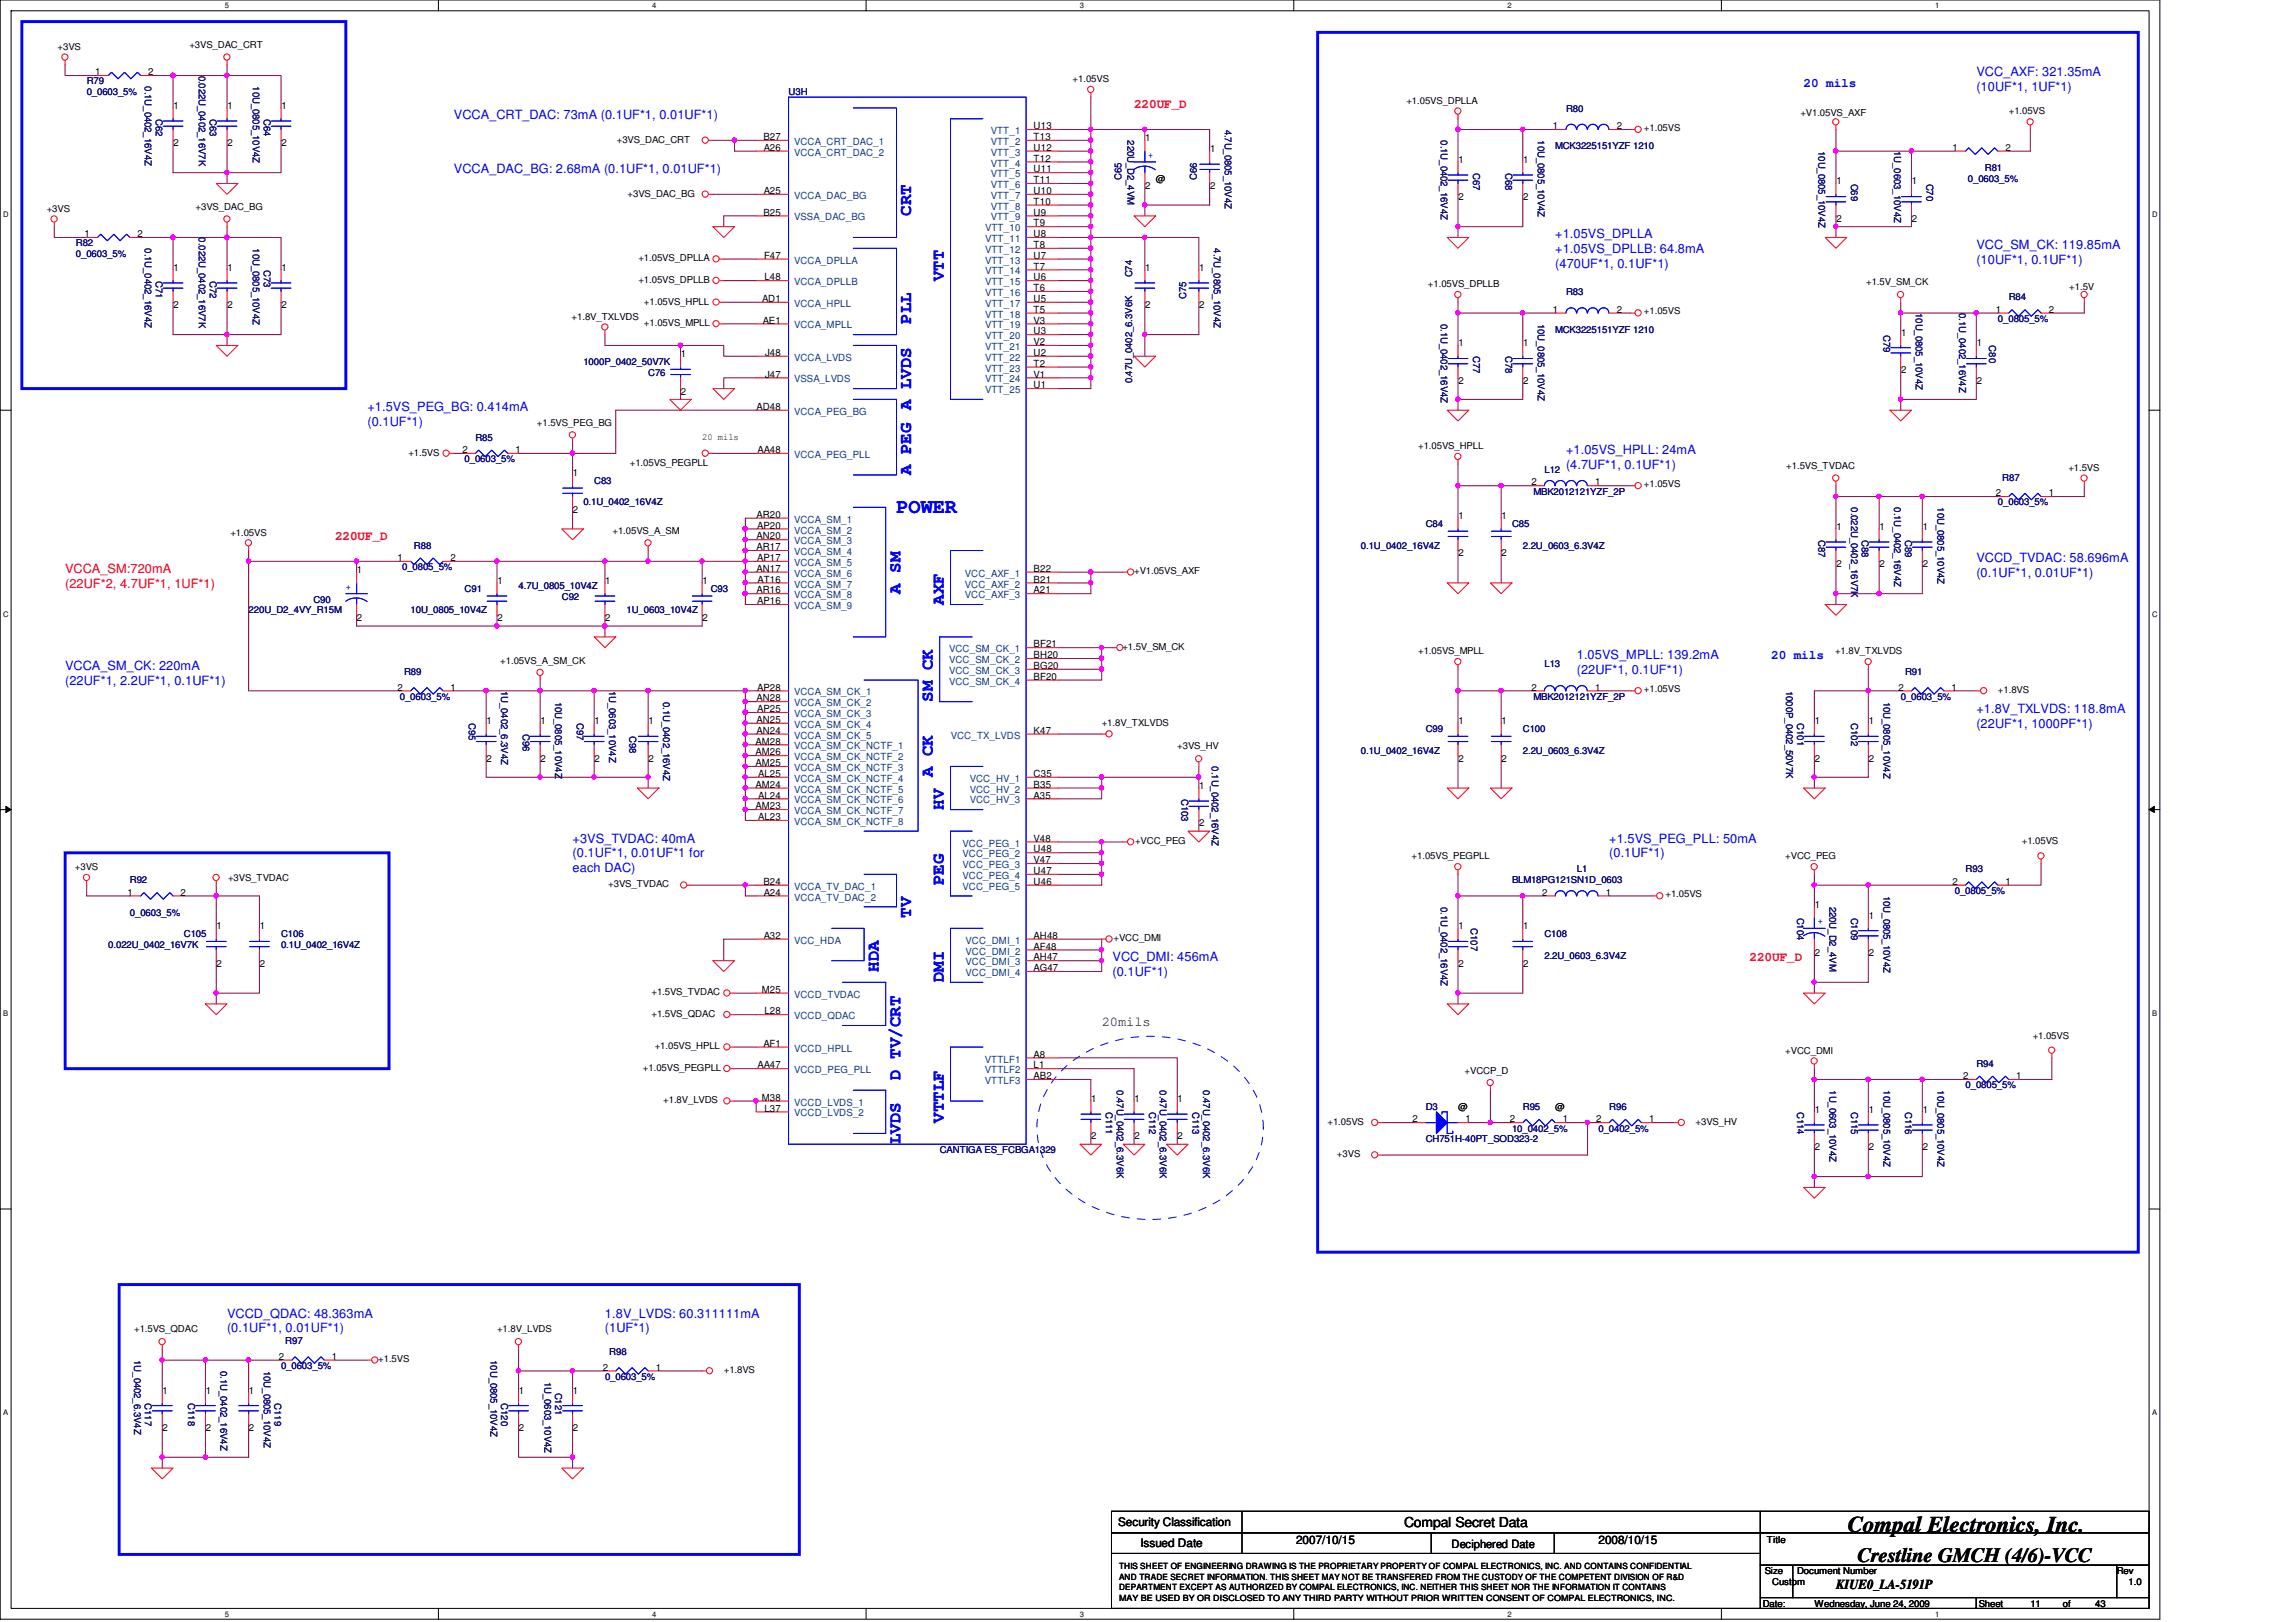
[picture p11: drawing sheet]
<svg xmlns="http://www.w3.org/2000/svg" width="297mm" height="210mm" viewBox="0 0 297 210" stroke-linecap="round" stroke-linejoin="round" font-family="sans-serif">
<defs><g id="words">
<text font-size="2.9" x="239.1" y="198.2">Compal Electronics, Inc.</text>
<text font-size="2.6" fill="#00f" x="116" y="66.4">POWER</text>
<text font-size="2.6" x="240.3" y="202.1">Crestline GMCH (4/6)-VCC</text>
<g font-size="2.2" fill="#00f">
<text x="117.9" y="27.9" transform="rotate(-90 117.9 27.9)">CRT</text>
<text x="117.9" y="41.9" transform="rotate(-90 117.9 41.9)">PLL</text>
<text x="122.1" y="36.3" transform="rotate(-90 122.1 36.3)">VTT</text>
<text x="117.9" y="53.1" transform="rotate(-90 117.9 53.1)">A LVDS</text>
<text x="117.9" y="61.5" transform="rotate(-90 117.9 61.5)">A PEG</text>
<text x="116.5" y="76.8" transform="rotate(-90 116.5 76.8)">A SM</text>
<text x="122.1" y="78.2" transform="rotate(-90 122.1 78.2)">AXF</text>
<text x="120.7" y="90.8" transform="rotate(-90 120.7 90.8)">SM CK</text>
<text x="120.7" y="100.6" transform="rotate(-90 120.7 100.6)">A CK</text>
<text x="122.1" y="104.8" transform="rotate(-90 122.1 104.8)">HV</text>
<text x="117.9" y="118.7" transform="rotate(-90 117.9 118.7)">TV</text>
<text x="122.1" y="114.6" transform="rotate(-90 122.1 114.6)">PEG</text>
<text x="113.7" y="125.7" transform="rotate(-90 113.7 125.7)">HDA</text>
<text x="122.1" y="127.1" transform="rotate(-90 122.1 127.1)">DMI</text>
<text x="116.5" y="139.7" transform="rotate(-90 116.5 139.7)">D TV/CRT</text>
<text x="116.5" y="148.1" transform="rotate(-90 116.5 148.1)">LVDS</text>
<text x="122.1" y="145.3" transform="rotate(-90 122.1 145.3)">VTTLF</text>
</g>
<g font-size="1.8">
<text x="142.5" y="132.7">20mils</text>
<text x="181.6" y="197.6">Compal Secret Data</text>
<text x="237.5" y="205.6">KIUE0_LA-5191P</text>
</g>
<g font-size="1.7" fill="#00f">
<text x="233.3" y="11.2">20 mils</text>
<text x="255.7" y="9.9">VCC_AXF: 321.35mA</text>
<text x="255.7" y="11.8">(10UF*1, 1UF*1)</text>
<text x="58.7" y="15.5">VCCA_CRT_DAC: 73mA (0.1UF*1, 0.01UF*1)</text>
<text x="58.7" y="22.4">VCCA_DAC_BG: 2.68mA (0.1UF*1, 0.01UF*1)</text>
<text x="201.2" y="30.8">+1.05VS_DPLLA</text>
<text x="201.2" y="32.7">+1.05VS_DPLLB: 64.8mA</text>
<text x="201.2" y="34.6">(470UF*1, 0.1UF*1)</text>
<text x="255.7" y="32.2">VCC_SM_CK: 119.85mA</text>
<text x="255.7" y="34.1">(10UF*1, 0.1UF*1)</text>
<text x="47.5" y="53.2">+1.5VS_PEG_BG: 0.414mA</text>
<text x="47.5" y="55.1">(0.1UF*1)</text>
<text x="202.6" y="58.8">+1.05VS_HPLL: 24mA</text>
<text x="202.6" y="60.7">(4.7UF*1, 0.1UF*1)</text>
<text x="255.7" y="72.7">VCCD_TVDAC: 58.696mA</text>
<text x="255.7" y="74.6">(0.1UF*1, 0.01UF*1)</text>
<text x="8.4" y="86.7">VCCA_SM_CK: 220mA</text>
<text x="8.4" y="88.6">(22UF*1, 2.2UF*1, 0.1UF*1)</text>
<text x="204" y="85.3">1.05VS_MPLL: 139.2mA</text>
<text x="204" y="87.2">(22UF*1, 0.1UF*1)</text>
<text x="229.1" y="85.3">20 mils</text>
<text x="255.7" y="92.3">+1.8V_TXLVDS: 118.8mA</text>
<text x="255.7" y="94.2">(22UF*1, 1000PF*1)</text>
<text x="74.1" y="109.1">+3VS_TVDAC: 40mA</text>
<text x="74.1" y="111">(0.1UF*1, 0.01UF*1 for</text>
<text x="74.1" y="112.9">each DAC)</text>
<text x="208.2" y="109.1">+1.5VS_PEG_PLL: 50mA</text>
<text x="208.2" y="111">(0.1UF*1)</text>
<text x="143.9" y="124.4">VCC_DMI: 456mA</text>
<text x="143.9" y="126.3">(0.1UF*1)</text>
<text x="29.4" y="170.5">VCCD_QDAC: 48.363mA</text>
<text x="29.4" y="172.4">(0.1UF*1, 0.01UF*1)</text>
<text x="78.3" y="170.5">1.8V_LVDS: 60.311111mA</text>
<text x="78.3" y="172.4">(1UF*1)</text>
</g>
<g font-size="1.7" fill="#f00">
<text x="146.7" y="14">220UF_D</text>
<text x="43.3" y="69.9">220UF_D</text>
<text x="8.4" y="74.1">VCCA_SM:720mA</text>
<text x="8.4" y="76">(22UF*2, 4.7UF*1, 1UF*1)</text>
<text x="226.4" y="124.4">220UF_D</text>
</g>
<g font-size="1.5">
<text x="144.6" y="197.5">Security Classification</text>
<text x="147.6" y="200.2">Issued Date</text>
<text x="167.7" y="199.8">2007/10/15</text>
<text x="187.8" y="200.3">Deciphered Date</text>
<text x="206.8" y="199.8">2008/10/15</text>
</g>
<g font-size="1.3">
<text x="12.3" y="9.7">1</text>
<text x="19.2" y="9.7">2</text>
<text x="22.4" y="14.1">1</text>
<text x="29.4" y="14.1">1</text>
<text x="36.4" y="14.1">1</text>
<text x="133.7" y="16.7">U13</text>
<text x="200.9" y="16.7">1</text>
<text x="209.2" y="16.7">2</text>
<text x="22.4" y="18.9">2</text>
<text x="29.4" y="18.9">2</text>
<text x="36.4" y="18.9">2</text>
<text x="98.8" y="18.1">B27</text>
<text x="98.8" y="19.5">A26</text>
<text x="133.7" y="18.1">T13</text>
<text x="133.7" y="19.5">U12</text>
<text x="133.7" y="20.9">T12</text>
<text x="133.7" y="22.3">U11</text>
<text x="133.7" y="23.7">T11</text>
<text x="148.2" y="18.3">1</text>
<text x="156.5" y="19.7">1</text>
<text x="188.7" y="21.1">1</text>
<text x="197.1" y="21.1">1</text>
<text x="237.6" y="23.9">1</text>
<text x="247.4" y="23.9">1</text>
<text x="252.6" y="19.5">1</text>
<text x="259.5" y="19.5">2</text>
<text x="98.8" y="27.9">B25</text>
<text x="98.8" y="25.1">A25</text>
<text x="133.7" y="29.3">T9</text>
<text x="133.7" y="25.1">U10</text>
<text x="133.7" y="26.5">T10</text>
<text x="133.7" y="27.9">U9</text>
<text x="148.2" y="24.5">2</text>
<text x="156.5" y="24.5">2</text>
<text x="188.7" y="25.9">2</text>
<text x="197.1" y="25.9">2</text>
<text x="237.6" y="28.7">2</text>
<text x="247.4" y="28.7">2</text>
<text x="10.9" y="30.7">1</text>
<text x="17.8" y="30.7">2</text>
<text x="22.4" y="35.1">1</text>
<text x="29.4" y="35.1">1</text>
<text x="36.4" y="35.1">1</text>
<text x="98.8" y="33.5">F47</text>
<text x="133.7" y="30.7">U8</text>
<text x="133.7" y="32.1">T8</text>
<text x="133.7" y="33.5">U7</text>
<text x="133.7" y="34.9">T7</text>
<text x="148.2" y="35.1">1</text>
<text x="155.1" y="35.1">1</text>
<text x="22.4" y="39.9">2</text>
<text x="29.4" y="39.9">2</text>
<text x="36.4" y="39.9">2</text>
<text x="98.6" y="39.1">AD1</text>
<text x="98.7" y="41.9">AE1</text>
<text x="98.9" y="36.3">L48</text>
<text x="133.7" y="36.3">U6</text>
<text x="133.7" y="37.7">T6</text>
<text x="133.7" y="39.1">U5</text>
<text x="133.7" y="40.5">T5</text>
<text x="133.7" y="41.9">V3</text>
<text x="148.2" y="39.9">2</text>
<text x="155.1" y="39.9">2</text>
<text x="200.9" y="40.5">1</text>
<text x="209.2" y="40.5">2</text>
<text x="258.2" y="40.5">1</text>
<text x="265" y="40.5">2</text>
<text x="88.1" y="46.2">1</text>
<text x="99" y="46.1">J48</text>
<text x="133.7" y="43.3">U3</text>
<text x="133.7" y="44.7">V2</text>
<text x="133.7" y="46.1">U2</text>
<text x="133.7" y="47.5">T2</text>
<text x="188.7" y="44.8">1</text>
<text x="197.1" y="44.8">1</text>
<text x="246" y="43.4">1</text>
<text x="255.7" y="44.8">1</text>
<text x="88.1" y="51.1">2</text>
<text x="97.9" y="53">AD48</text>
<text x="99" y="48.9">J47</text>
<text x="133.7" y="48.9">V1</text>
<text x="133.7" y="50.2">U1</text>
<text x="188.7" y="49.7">2</text>
<text x="197.1" y="49.7">2</text>
<text x="246" y="48.3">2</text>
<text x="255.7" y="49.7">2</text>
<text x="59.8" y="58.6">2</text>
<text x="66.7" y="58.6">1</text>
<text x="98" y="58.6">AA48</text>
<text x="74.1" y="61.6">1</text>
<text x="198.1" y="62.8">2</text>
<text x="206.4" y="62.8">1</text>
<text x="258.2" y="64.2">2</text>
<text x="265" y="64.2">1</text>
<text x="74.1" y="66.4">2</text>
<text x="97.9" y="67">AR20</text>
<text x="97.9" y="69.8">AN20</text>
<text x="97.9" y="71.2">AR17</text>
<text x="98" y="68.4">AP20</text>
<text x="188.7" y="67.2">1</text>
<text x="194.3" y="67.2">1</text>
<text x="237.6" y="68.6">1</text>
<text x="243.2" y="68.6">1</text>
<text x="248.7" y="68.6">1</text>
<text x="46.2" y="74.2">1</text>
<text x="51.4" y="72.6">1</text>
<text x="58.3" y="72.6">2</text>
<text x="64.3" y="75.6">1</text>
<text x="78.3" y="75.6">1</text>
<text x="90.9" y="75.6">1</text>
<text x="97.9" y="74">AN17</text>
<text x="97.9" y="76.8">AR16</text>
<text x="98" y="72.6">AP17</text>
<text x="98" y="75.4">AT16</text>
<text x="133.7" y="74">B22</text>
<text x="133.7" y="75.4">B21</text>
<text x="133.7" y="76.8">A21</text>
<text x="188.7" y="72">2</text>
<text x="194.3" y="72">2</text>
<text x="237.6" y="73.4">2</text>
<text x="243.2" y="73.4">2</text>
<text x="248.7" y="73.4">2</text>
<text x="46.2" y="80.4">2</text>
<text x="64.3" y="80.4">2</text>
<text x="78.3" y="80.4">2</text>
<text x="90.9" y="80.4">2</text>
<text x="98" y="78.2">AP16</text>
<text x="133.7" y="83.8">BF21</text>
<text x="51.4" y="89.4">2</text>
<text x="58.3" y="89.4">1</text>
<text x="98" y="89.4">AP28</text>
<text x="133.7" y="85.2">BH20</text>
<text x="133.7" y="86.6">BG20</text>
<text x="133.7" y="88">BF20</text>
<text x="198.1" y="89.4">2</text>
<text x="206.4" y="89.4">1</text>
<text x="245.6" y="89.4">2</text>
<text x="252.5" y="89.4">1</text>
<text x="62.9" y="93.7">1</text>
<text x="69.9" y="93.7">1</text>
<text x="76.9" y="93.7">1</text>
<text x="83.9" y="93.7">1</text>
<text x="97.9" y="90.8">AN28</text>
<text x="97.9" y="93.6">AN25</text>
<text x="97.9" y="95">AN24</text>
<text x="98" y="92.2">AP25</text>
<text x="133.7" y="95">K47</text>
<text x="188.7" y="93.7">1</text>
<text x="194.3" y="93.7">1</text>
<text x="234.8" y="93.7">1</text>
<text x="241.8" y="93.7">1</text>
<text x="62.9" y="98.6">2</text>
<text x="69.9" y="98.6">2</text>
<text x="76.9" y="98.6">2</text>
<text x="83.9" y="98.6">2</text>
<text x="97.7" y="96.4">AM28</text>
<text x="97.7" y="97.7">AM26</text>
<text x="97.7" y="99.1">AM25</text>
<text x="97.7" y="101.9">AM24</text>
<text x="98.1" y="100.5">AL25</text>
<text x="133.7" y="100.5">C35</text>
<text x="133.7" y="101.9">B35</text>
<text x="188.7" y="98.6">2</text>
<text x="194.3" y="98.6">2</text>
<text x="234.8" y="98.6">2</text>
<text x="241.8" y="98.6">2</text>
<text x="97.7" y="104.7">AM23</text>
<text x="98.1" y="103.3">AL24</text>
<text x="98.1" y="106.1">AL23</text>
<text x="133.7" y="103.3">A35</text>
<text x="155.1" y="102.1">1</text>
<text x="155.1" y="106.9">2</text>
<text x="133.7" y="108.9">V48</text>
<text x="133.7" y="110.3">U48</text>
<text x="133.7" y="111.7">V47</text>
<text x="133.7" y="113.1">U47</text>
<text x="16.5" y="115.9">1</text>
<text x="23.4" y="115.9">2</text>
<text x="98.8" y="114.5">B24</text>
<text x="98.8" y="115.9">A24</text>
<text x="133.7" y="114.5">U46</text>
<text x="199.5" y="115.9">2</text>
<text x="207.8" y="115.9">1</text>
<text x="234.8" y="117.5">1</text>
<text x="241.8" y="118.9">1</text>
<text x="252.6" y="114.5">2</text>
<text x="259.5" y="114.5">1</text>
<text x="28" y="120.3">1</text>
<text x="28" y="125.1">2</text>
<text x="33.6" y="120.3">1</text>
<text x="33.6" y="125.1">2</text>
<text x="98.8" y="121.5">A32</text>
<text x="133.7" y="121.5">AH48</text>
<text x="133.7" y="122.9">AF48</text>
<text x="133.7" y="124.3">AH47</text>
<text x="133.7" y="125.7">AG47</text>
<text x="188.7" y="120.3">1</text>
<text x="188.7" y="125.1">2</text>
<text x="197.1" y="120.3">1</text>
<text x="197.1" y="125.1">2</text>
<text x="234.8" y="123.7">2</text>
<text x="241.8" y="123.7">2</text>
<text x="98.5" y="128.5">M25</text>
<text x="98.9" y="131.3">L28</text>
<text x="98.8" y="135.5">AF1</text>
<text x="133.7" y="136.9">A8</text>
<text x="98" y="138.3">AA47</text>
<text x="98.5" y="142.5">M38</text>
<text x="98.9" y="143.8">L37</text>
<text x="133.7" y="138.3">L1</text>
<text x="133.7" y="139.7">AB2</text>
<text x="141.2" y="142.6">1</text>
<text x="146.8" y="142.6">1</text>
<text x="152.4" y="142.6">1</text>
<text x="254" y="139.7">2</text>
<text x="260.9" y="139.7">1</text>
<text x="141.2" y="147.4">2</text>
<text x="146.8" y="147.4">2</text>
<text x="152.4" y="147.4">2</text>
<text x="182.7" y="145.2">2</text>
<text x="189.6" y="145.2">1</text>
<text x="195.3" y="145.2">2</text>
<text x="202.2" y="145.2">1</text>
<text x="206.5" y="145.2">2</text>
<text x="213.4" y="145.2">1</text>
<text x="234.8" y="144">1</text>
<text x="234.8" y="148.8">2</text>
<text x="241.8" y="144">1</text>
<text x="241.8" y="148.8">2</text>
<text x="248.7" y="144">1</text>
<text x="248.7" y="148.8">2</text>
<text x="36.1" y="176">2</text>
<text x="42.9" y="176">1</text>
<text x="78" y="177.4">2</text>
<text x="84.8" y="177.4">1</text>
<text x="21" y="180.3">1</text>
<text x="21" y="185.2">2</text>
<text x="26.6" y="180.3">1</text>
<text x="26.6" y="185.2">2</text>
<text x="32.2" y="180.3">1</text>
<text x="32.2" y="185.2">2</text>
<text x="67.1" y="180.3">1</text>
<text x="67.1" y="185.2">2</text>
<text x="74.1" y="180.3">1</text>
<text x="74.1" y="185.2">2</text>
</g>
<g font-size="1.3" fill="#004080">
<text x="128.2" y="17.4">VTT_1</text>
<text x="102.7" y="18.8">VCCA_CRT_DAC_1</text>
<text x="102.7" y="20.2">VCCA_CRT_DAC_2</text>
<text x="128.2" y="18.8">VTT_2</text>
<text x="128.2" y="20.2">VTT_3</text>
<text x="128.2" y="21.5">VTT_4</text>
<text x="128.2" y="22.9">VTT_5</text>
<text x="102.7" y="25.7">VCCA_DAC_BG</text>
<text x="102.7" y="28.5">VSSA_DAC_BG</text>
<text x="127.5" y="29.9">VTT_10</text>
<text x="128.2" y="24.3">VTT_6</text>
<text x="128.2" y="25.7">VTT_7</text>
<text x="128.2" y="27.1">VTT_8</text>
<text x="128.2" y="28.5">VTT_9</text>
<text x="102.7" y="34.1">VCCA_DPLLA</text>
<text x="127.5" y="31.3">VTT_11</text>
<text x="127.5" y="32.7">VTT_12</text>
<text x="127.5" y="34.1">VTT_13</text>
<text x="127.5" y="35.5">VTT_14</text>
<text x="102.7" y="36.9">VCCA_DPLLB</text>
<text x="102.7" y="39.7">VCCA_HPLL</text>
<text x="127.5" y="36.9">VTT_15</text>
<text x="127.5" y="38.3">VTT_16</text>
<text x="127.5" y="39.7">VTT_17</text>
<text x="127.5" y="41.1">VTT_18</text>
<text x="102.7" y="42.5">VCCA_MPLL</text>
<text x="102.7" y="46.7">VCCA_LVDS</text>
<text x="127.5" y="42.5">VTT_19</text>
<text x="127.5" y="43.9">VTT_20</text>
<text x="127.5" y="45.3">VTT_21</text>
<text x="127.5" y="46.7">VTT_22</text>
<text x="102.7" y="49.5">VSSA_LVDS</text>
<text x="102.7" y="53.7">VCCA_PEG_BG</text>
<text x="127.5" y="48.1">VTT_23</text>
<text x="127.5" y="49.5">VTT_24</text>
<text x="127.5" y="50.9">VTT_25</text>
<text x="102.7" y="59.3">VCCA_PEG_PLL</text>
<text x="102.7" y="67.6">VCCA_SM_1</text>
<text x="102.7" y="69">VCCA_SM_2</text>
<text x="102.7" y="70.4">VCCA_SM_3</text>
<text x="102.7" y="71.8">VCCA_SM_4</text>
<text x="102.7" y="73.2">VCCA_SM_5</text>
<text x="102.7" y="74.6">VCCA_SM_6</text>
<text x="102.7" y="76">VCCA_SM_7</text>
<text x="102.7" y="77.4">VCCA_SM_8</text>
<text x="124.8" y="74.6">VCC_AXF_1</text>
<text x="124.8" y="76">VCC_AXF_2</text>
<text x="124.8" y="77.4">VCC_AXF_3</text>
<text x="102.7" y="78.8">VCCA_SM_9</text>
<text x="122.8" y="84.4">VCC_SM_CK_1</text>
<text x="122.8" y="85.8">VCC_SM_CK_2</text>
<text x="122.8" y="87.2">VCC_SM_CK_3</text>
<text x="122.8" y="88.6">VCC_SM_CK_4</text>
<text x="102.7" y="90">VCCA_SM_CK_1</text>
<text x="102.7" y="91.4">VCCA_SM_CK_2</text>
<text x="102.7" y="92.8">VCCA_SM_CK_3</text>
<text x="102.7" y="94.2">VCCA_SM_CK_4</text>
<text x="102.7" y="95.6">VCCA_SM_CK_5</text>
<text x="123" y="95.6">VCC_TX_LVDS</text>
<text x="102.7" y="97">VCCA_SM_CK_NCTF_1</text>
<text x="102.7" y="98.4">VCCA_SM_CK_NCTF_2</text>
<text x="102.7" y="99.8">VCCA_SM_CK_NCTF_3</text>
<text x="102.7" y="101.2">VCCA_SM_CK_NCTF_4</text>
<text x="125.5" y="101.2">VCC_HV_1</text>
<text x="102.7" y="102.6">VCCA_SM_CK_NCTF_5</text>
<text x="102.7" y="104">VCCA_SM_CK_NCTF_6</text>
<text x="102.7" y="105.4">VCCA_SM_CK_NCTF_7</text>
<text x="102.7" y="106.8">VCCA_SM_CK_NCTF_8</text>
<text x="125.5" y="102.6">VCC_HV_2</text>
<text x="125.5" y="104">VCC_HV_3</text>
<text x="124.5" y="109.6">VCC_PEG_1</text>
<text x="124.5" y="111">VCC_PEG_2</text>
<text x="124.5" y="112.4">VCC_PEG_3</text>
<text x="124.5" y="113.7">VCC_PEG_4</text>
<text x="102.7" y="115.1">VCCA_TV_DAC_1</text>
<text x="102.7" y="116.5">VCCA_TV_DAC_2</text>
<text x="124.5" y="115.1">VCC_PEG_5</text>
<text x="102.7" y="122.1">VCC_HDA</text>
<text x="124.9" y="122.1">VCC_DMI_1</text>
<text x="124.9" y="123.5">VCC_DMI_2</text>
<text x="124.9" y="124.9">VCC_DMI_3</text>
<text x="102.7" y="129.1">VCCD_TVDAC</text>
<text x="102.7" y="131.9">VCCD_QDAC</text>
<text x="124.9" y="126.3">VCC_DMI_4</text>
<text x="102.7" y="136.1">VCCD_HPLL</text>
<text x="127.4" y="137.5">VTTLF1</text>
<text x="102.7" y="138.9">VCCD_PEG_PLL</text>
<text x="102.7" y="143.1">VCCD_LVDS_1</text>
<text x="127.4" y="138.9">VTTLF2</text>
<text x="127.4" y="140.3">VTTLF3</text>
<text x="102.7" y="144.5">VCCD_LVDS_2</text>
</g>
<g font-size="1.2">
<text x="7.4" y="6.4">+3VS</text>
<text x="24.5" y="6.2">+3VS_DAC_CRT</text>
<text x="138.8" y="10.6">+1.05VS</text>
<text x="181.9" y="13.4">+1.05VS_DPLLA</text>
<text x="212.7" y="16.9">+1.05VS</text>
<text x="232.9" y="15">+V1.05VS_AXF</text>
<text x="259.9" y="14.7">+1.05VS</text>
<text x="79.8" y="18.5">+3VS_DAC_CRT</text>
<text x="149.5" y="23.5">@</text>
<text x="6.1" y="27.4">+3VS</text>
<text x="25.3" y="27.1">+3VS_DAC_BG</text>
<text x="81.2" y="25.4">+3VS_DAC_BG</text>
<text x="82.6" y="33.8">+1.05VS_DPLLA</text>
<text x="74" y="41.4">+1.8V_TXLVDS</text>
<text x="82.6" y="36.6">+1.05VS_DPLLB</text>
<text x="83.3" y="39.4">+1.05VS_HPLL</text>
<text x="184.7" y="37.2">+1.05VS_DPLLB</text>
<text x="212.7" y="40.7">+1.05VS</text>
<text x="241.4" y="36.9">+1.5V_SM_CK</text>
<text x="267.7" y="37.5">+1.5V</text>
<text x="83.3" y="42.2">+1.05VS_MPLL</text>
<text x="52.8" y="59">+1.5VS</text>
<text x="69.5" y="55.1">+1.5VS_PEG_BG</text>
<text x="90.8" y="56.9">20 mils</text>
<text x="183.5" y="58.1">+1.05VS_HPLL</text>
<text x="81.5" y="60.2">+1.05VS_PEGPLL</text>
<text x="212.7" y="63">+1.05VS</text>
<text x="231.1" y="60.7">+1.5VS_TVDAC</text>
<text x="267.6" y="60.9">+1.5VS</text>
<text x="29.8" y="69.3">+1.05VS</text>
<text x="79.2" y="69">+1.05VS_A_SM</text>
<text x="146.7" y="74.3">+V1.05VS_AXF</text>
<text x="64.7" y="85.9">+1.05VS_A_SM_CK</text>
<text x="145.2" y="84.1">+1.5V_SM_CK</text>
<text x="183.5" y="84.7">+1.05VS_MPLL</text>
<text x="212.7" y="89.6">+1.05VS</text>
<text x="237.4" y="84.7">+1.8V_TXLVDS</text>
<text x="258.5" y="89.7">+1.8VS</text>
<text x="142.5" y="93.9">+1.8V_TXLVDS</text>
<text x="152.3" y="97">+3VS_HV</text>
<text x="9.7" y="112.6">+3VS</text>
<text x="146.9" y="109.3">+VCC_PEG</text>
<text x="182.6" y="111.2">+1.05VS_PEGPLL</text>
<text x="231" y="111.2">+VCC_PEG</text>
<text x="261.6" y="109.3">+1.05VS</text>
<text x="29.5" y="114">+3VS_TVDAC</text>
<text x="78.7" y="114.9">+3VS_TVDAC</text>
<text x="215.5" y="116.1">+1.05VS</text>
<text x="144.1" y="121.8">+VCC_DMI</text>
<text x="84.3" y="128.8">+1.5VS_TVDAC</text>
<text x="84.3" y="131.6">+1.5VS_QDAC</text>
<text x="84.7" y="135.8">+1.05VS_HPLL</text>
<text x="231" y="136.4">+VCC_DMI</text>
<text x="263" y="134.4">+1.05VS</text>
<text x="83.2" y="138.6">+1.05VS_PEGPLL</text>
<text x="85.8" y="142.8">+1.8V_LVDS</text>
<text x="188.6" y="143.6">@</text>
<text x="189.5" y="139">+VCCP_D</text>
<text x="201.2" y="143.6">@</text>
<text x="171.7" y="145.6">+1.05VS</text>
<text x="173" y="149.8">+3VS</text>
<text x="219.4" y="145.6">+3VS_HV</text>
<text x="17.4" y="172.4">+1.5VS_QDAC</text>
<text x="64.3" y="172.4">+1.8V_LVDS</text>
<text x="48.9" y="176.3">+1.5VS</text>
<text x="93.6" y="177.7">+1.8VS</text>
<text x="228.3" y="203.7">Size</text>
<text x="228.6" y="199.6">Title</text>
<text x="232.5" y="203.7">Document Number</text>
<text x="273.9" y="203.7">Rev</text>
<text x="228" y="207.9">Date:</text>
<text x="229.3" y="205.1">Custom</text>
<text x="234.7" y="207.9">Wednesday, June 24, 2009</text>
<text x="256" y="207.9">Sheet</text>
<text x="262.7" y="207.9">11</text>
<text x="266.9" y="207.9">of</text>
<text x="271.1" y="207.9">43</text>
<text x="275.4" y="205.1">1.0</text>
</g>
<g font-size="1.2" fill="#000080">
<text x="11.2" y="10.9">R79</text>
<text x="18.8" y="11.2" transform="rotate(90 18.8 11.2)">0.1U_0402_16V4Z</text>
<text x="25.7" y="9.8" transform="rotate(90 25.7 9.8)">0.022U_0402_16V7K</text>
<text x="32.7" y="11.2" transform="rotate(90 32.7 11.2)">10U_0805_10V4Z</text>
<text x="11.2" y="12.3">0_0603_5%</text>
<text x="20.1" y="15.4" transform="rotate(90 20.1 15.4)">C62</text>
<text x="27.1" y="15.4" transform="rotate(90 27.1 15.4)">C63</text>
<text x="34.1" y="15.4" transform="rotate(90 34.1 15.4)">C64</text>
<text x="102" y="12.3">U3H</text>
<text x="158.5" y="16.8" transform="rotate(90 158.5 16.8)">4.7U_0805_10V4Z</text>
<text x="202.6" y="14.4">R80</text>
<text x="145.1" y="23.3" transform="rotate(-90 145.1 23.3)">C65</text>
<text x="145.9" y="18.2" transform="rotate(90 145.9 18.2)">220U_D2_4VM</text>
<text x="154.9" y="23.3" transform="rotate(-90 154.9 23.3)">C66</text>
<text x="186.4" y="18.2" transform="rotate(90 186.4 18.2)">0.1U_0402_16V4Z</text>
<text x="190.6" y="22.4" transform="rotate(90 190.6 22.4)">C67</text>
<text x="194.8" y="22.4" transform="rotate(90 194.8 22.4)">C68</text>
<text x="199" y="18.2" transform="rotate(90 199 18.2)">10U_0805_10V4Z</text>
<text x="201.2" y="19.3">MCK3225151YZF 1210</text>
<text x="235.3" y="19.6" transform="rotate(90 235.3 19.6)">10U_0805_10V4Z</text>
<text x="239.5" y="23.7" transform="rotate(90 239.5 23.7)">C69</text>
<text x="245.1" y="19.6" transform="rotate(90 245.1 19.6)">1U_0603_10V4Z</text>
<text x="249.3" y="23.7" transform="rotate(90 249.3 23.7)">C70</text>
<text x="254.6" y="23.5">0_0603_5%</text>
<text x="256.8" y="22.1">R81</text>
<text x="9.8" y="31.9">R82</text>
<text x="9.8" y="33.3">0_0603_5%</text>
<text x="18.8" y="32.1" transform="rotate(90 18.8 32.1)">0.1U_0402_16V4Z</text>
<text x="25.7" y="30.7" transform="rotate(90 25.7 30.7)">0.022U_0402_16V7K</text>
<text x="32.7" y="32.1" transform="rotate(90 32.7 32.1)">10U_0805_10V4Z</text>
<text x="34.1" y="34.9" transform="rotate(90 34.1 34.9)">C73</text>
<text x="146.5" y="35.9" transform="rotate(-90 146.5 35.9)">C74</text>
<text x="157.1" y="32.1" transform="rotate(90 157.1 32.1)">4.7U_0805_10V4Z</text>
<text x="20.1" y="36.3" transform="rotate(90 20.1 36.3)">C71</text>
<text x="27.1" y="36.3" transform="rotate(90 27.1 36.3)">C72</text>
<text x="153.5" y="38.7" transform="rotate(-90 153.5 38.7)">C75</text>
<text x="186.4" y="41.9" transform="rotate(90 186.4 41.9)">0.1U_0402_16V4Z</text>
<text x="199" y="41.9" transform="rotate(90 199 41.9)">10U_0805_10V4Z</text>
<text x="202.6" y="38.2">R83</text>
<text x="247.9" y="40.5" transform="rotate(90 247.9 40.5)">10U_0805_10V4Z</text>
<text x="253.4" y="40.5" transform="rotate(90 253.4 40.5)">0.1U_0402_16V4Z</text>
<text x="258.5" y="41.7">0_0805_5%</text>
<text x="259.9" y="38.9">R84</text>
<text x="75.5" y="47.2">1000P_0402_50V7K</text>
<text x="190.6" y="46.1" transform="rotate(90 190.6 46.1)">C77</text>
<text x="194.8" y="46.1" transform="rotate(90 194.8 46.1)">C78</text>
<text x="201.2" y="43.1">MCK3225151YZF 1210</text>
<text x="243.7" y="43.3" transform="rotate(90 243.7 43.3)">C79</text>
<text x="257.3" y="44.7" transform="rotate(90 257.3 44.7)">C80</text>
<text x="83.9" y="48.6">C76</text>
<text x="146.5" y="49.6" transform="rotate(-90 146.5 49.6)">0.47U_0402_6.3V6K</text>
<text x="60.1" y="59.8">0_0603_5%</text>
<text x="61.5" y="57">R85</text>
<text x="75.5" y="65.4">0.1U_0402_16V4Z</text>
<text x="76.9" y="62.6">C83</text>
<text x="198.4" y="64">MBK2012121YZF_2P</text>
<text x="199.8" y="61.2">L12</text>
<text x="239.5" y="65.7" transform="rotate(90 239.5 65.7)">0.022U_0402_16V7K</text>
<text x="245.1" y="65.7" transform="rotate(90 245.1 65.7)">0.1U_0402_16V4Z</text>
<text x="250.7" y="65.7" transform="rotate(90 250.7 65.7)">10U_0805_10V4Z</text>
<text x="258.5" y="65.4">0_0603_5%</text>
<text x="259" y="62.2">R87</text>
<text x="53.5" y="71">R88</text>
<text x="176.1" y="71">0.1U_0402_16V4Z</text>
<text x="184.4" y="68.2">C84</text>
<text x="195.6" y="68.2">C85</text>
<text x="197" y="71">2.2U_0603_6.3V4Z</text>
<text x="235.3" y="69.8" transform="rotate(90 235.3 69.8)">C87</text>
<text x="240.9" y="69.8" transform="rotate(90 240.9 69.8)">C88</text>
<text x="246.5" y="69.8" transform="rotate(90 246.5 69.8)">C89</text>
<text x="40.6" y="78">C90</text>
<text x="52" y="73.8">0_0805_5%</text>
<text x="60.1" y="76.6">C91</text>
<text x="67.1" y="76.3">4.7U_0805_10V4Z</text>
<text x="72.7" y="77.7">C92</text>
<text x="91.9" y="76.6">C93</text>
<text x="32.2" y="79.4">220U_D2_4VY_R15M</text>
<text x="53.1" y="79.4">10U_0805_10V4Z</text>
<text x="81.1" y="79.4">1U_0603_10V4Z</text>
<text x="52.3" y="87.3">R89</text>
<text x="64.9" y="89.4" transform="rotate(90 64.9 89.4)">1U_0402_6.3V4Z</text>
<text x="78.8" y="89.4" transform="rotate(90 78.8 89.4)">1U_0603_10V4Z</text>
<text x="199.8" y="86.4">L13</text>
<text x="231.1" y="89.4" transform="rotate(90 231.1 89.4)">1000P_0402_50V7K</text>
<text x="246.5" y="87.3">R91</text>
<text x="51.7" y="90.6">0_0603_5%</text>
<text x="60.7" y="93.6" transform="rotate(90 60.7 93.6)">C95</text>
<text x="67.6" y="95" transform="rotate(90 67.6 95)">C96</text>
<text x="71.8" y="90.8" transform="rotate(90 71.8 90.8)">10U_0805_10V4Z</text>
<text x="74.6" y="93.6" transform="rotate(90 74.6 93.6)">C97</text>
<text x="81.4" y="95.3" transform="rotate(90 81.4 95.3)">C98</text>
<text x="85.8" y="90.8" transform="rotate(90 85.8 90.8)">0.1U_0402_16V4Z</text>
<text x="184.4" y="94.7">C99</text>
<text x="197" y="94.7">C100</text>
<text x="198.4" y="90.6">MBK2012121YZF_2P</text>
<text x="232.5" y="93.6" transform="rotate(90 232.5 93.6)">C101</text>
<text x="239.5" y="93.6" transform="rotate(90 239.5 93.6)">C102</text>
<text x="243.7" y="90.8" transform="rotate(90 243.7 90.8)">10U_0805_10V4Z</text>
<text x="245.9" y="90.6">0_0603_5%</text>
<text x="156.8" y="99.2" transform="rotate(90 156.8 99.2)">0.1U_0402_16V4Z</text>
<text x="176.1" y="97.5">0.1U_0402_16V4Z</text>
<text x="197" y="97.5">2.2U_0603_6.3V4Z</text>
<text x="152.9" y="103.4" transform="rotate(90 152.9 103.4)">C103</text>
<text x="204" y="112.9">L1</text>
<text x="254.3" y="112.9">R93</text>
<text x="16.8" y="114.3">R92</text>
<text x="16.8" y="118.5">0_0603_5%</text>
<text x="186.4" y="117.3" transform="rotate(90 186.4 117.3)">0.1U_0402_16V4Z</text>
<text x="195.6" y="114.3">BLM18PG121SN1D_0603</text>
<text x="232.5" y="118.7" transform="rotate(90 232.5 118.7)">C104</text>
<text x="236.7" y="117.3" transform="rotate(90 236.7 117.3)">220U_D2_4VM</text>
<text x="239.5" y="118.7" transform="rotate(90 239.5 118.7)">C109</text>
<text x="243.7" y="116" transform="rotate(90 243.7 116)">10U_0805_10V4Z</text>
<text x="252.9" y="115.7">0_0805_5%</text>
<text x="14" y="122.7">0.022U_0402_16V7K</text>
<text x="23.8" y="121.3">C105</text>
<text x="36.4" y="121.3">C106</text>
<text x="36.4" y="122.7">0.1U_0402_16V4Z</text>
<text x="190.3" y="120.1" transform="rotate(90 190.3 120.1)">C107</text>
<text x="199.8" y="121.3">C108</text>
<text x="199.8" y="124.1">2.2U_0603_6.3V4Z</text>
<text x="143.1" y="143.9" transform="rotate(90 143.1 143.9)">C111</text>
<text x="144.5" y="141.1" transform="rotate(90 144.5 141.1)">0.47U_0402_6.3V6K</text>
<text x="148.7" y="143.9" transform="rotate(90 148.7 143.9)">C112</text>
<text x="150.1" y="141.1" transform="rotate(90 150.1 141.1)">0.47U_0402_6.3V6K</text>
<text x="154.3" y="143.9" transform="rotate(90 154.3 143.9)">C113</text>
<text x="155.7" y="141.1" transform="rotate(90 155.7 141.1)">0.47U_0402_6.3V6K</text>
<text x="184.4" y="143.6">D3</text>
<text x="197" y="143.6">R95</text>
<text x="208.2" y="143.6">R96</text>
<text x="232.5" y="143.9" transform="rotate(90 232.5 143.9)">C114</text>
<text x="236.7" y="141.1" transform="rotate(90 236.7 141.1)">1U_0603_10V4Z</text>
<text x="239.5" y="143.9" transform="rotate(90 239.5 143.9)">C115</text>
<text x="243.7" y="141.1" transform="rotate(90 243.7 141.1)">10U_0805_10V4Z</text>
<text x="246.5" y="143.9" transform="rotate(90 246.5 143.9)">C116</text>
<text x="250.7" y="141.1" transform="rotate(90 250.7 141.1)">10U_0805_10V4Z</text>
<text x="254.3" y="140.8">0_0805_5%</text>
<text x="255.7" y="138">R94</text>
<text x="121.6" y="149.2">CANTIGA ES_FCBGA1329</text>
<text x="184.4" y="147.8">CH751H-40PT_SOD323-2</text>
<text x="195.6" y="146.4">10_0402_5%</text>
<text x="206.8" y="146.4">0_0402_5%</text>
<text x="36.9" y="173.9">R97</text>
<text x="17.4" y="176" transform="rotate(90 17.4 176)">1U_0402_6.3V4Z</text>
<text x="28.5" y="177.4" transform="rotate(90 28.5 177.4)">0.1U_0402_16V4Z</text>
<text x="34.1" y="177.4" transform="rotate(90 34.1 177.4)">10U_0805_10V4Z</text>
<text x="36.4" y="177.2">0_0603_5%</text>
<text x="63.5" y="176" transform="rotate(90 63.5 176)">10U_0805_10V4Z</text>
<text x="70.4" y="178.8" transform="rotate(90 70.4 178.8)">1U_0603_10V4Z</text>
<text x="78.3" y="178.6">0_0603_5%</text>
<text x="78.8" y="175.3">R98</text>
<text x="18.8" y="181.6" transform="rotate(90 18.8 181.6)">C117</text>
<text x="24.3" y="181.6" transform="rotate(90 24.3 181.6)">C118</text>
<text x="35.5" y="181.6" transform="rotate(90 35.5 181.6)">C119</text>
<text x="64.9" y="181.6" transform="rotate(90 64.9 181.6)">C120</text>
<text x="71.8" y="180.2" transform="rotate(90 71.8 180.2)">C121</text>
</g>
<g font-size="1.2" fill="#00f">
<text x="148.5" y="20.4">+</text>
<text x="44.7" y="76.3">+</text>
<text x="235.2" y="119.6">+</text>
</g>
<g font-size="1.1">
<text x="144.8" y="203.1">THIS SHEET OF ENGINEERING DRAWING IS THE PROPRIETARY PROPERTY OF COMPAL ELECTRONICS, INC. AND CONTAINS CONFIDENTIAL</text>
<text x="144.8" y="204.4">AND TRADE SECRET INFORMATION. THIS SHEET MAY NOT BE TRANSFERED FROM THE CUSTODY OF THE COMPETENT DIVISION OF R&amp;D</text>
<text x="144.8" y="207.1">MAY BE USED BY OR DISCLOSED TO ANY THIRD PARTY WITHOUT PRIOR WRITTEN CONSENT OF COMPAL ELECTRONICS, INC.</text>
<text x="144.8" y="205.8">DEPARTMENT EXCEPT AS AUTHORIZED BY COMPAL ELECTRONICS, INC. NEITHER THIS SHEET NOR THE INFORMATION IT CONTAINS</text>
</g>
<g font-size="1">
<text x="29.1" y="1.1">5</text>
<text x="84.4" y="1.1">4</text>
<text x="139.7" y="1.1">3</text>
<text x="195" y="1.1">2</text>
<text x="250.4" y="1.1">1</text>
<text x=".4" y="28.1">D</text>
<text x="278.4" y="28.1">D</text>
<text x=".4" y="79.8">C</text>
<text x="278.4" y="79.8">C</text>
<text x=".4" y="131.5">B</text>
<text x="278.4" y="131.5">B</text>
<text x=".4" y="183.2">A</text>
<text x="278.4" y="183.2">A</text>
<text x="29.1" y="209.2">5</text>
<text x="84.4" y="209.2">4</text>
<text x="139.7" y="209.2">3</text>
<text x="195" y="209.2">2</text>
<text x="250.4" y="209.2">1</text>
</g>
</g></defs>
<path d="M0 0h279.4v209.5h-279.4zM1.4 1.4h276.6v206.7h-276.6z" fill="none" stroke="#000" stroke-width=".13"/>
<g fill="#fff">
<path d="M29.1 .2h.5v1.1h-.5z"/>
<path d="M29.1 208.3h.5v1.1h-.5z"/>
</g>
<path d="M56.7 0v1.4M56.7 208.1v1.4" fill="none" stroke="#000" stroke-width=".13"/>
<g fill="#fff">
<path d="M84.4 .2h.5v1.1h-.5z"/>
<path d="M84.4 208.3h.5v1.1h-.5z"/>
</g>
<path d="M112 0v1.4M112 208.1v1.4" fill="none" stroke="#000" stroke-width=".13"/>
<g fill="#fff">
<path d="M139.7 .2h.5v1.1h-.5z"/>
<path d="M139.7 208.3h.5v1.1h-.5z"/>
</g>
<path d="M167.4 0v1.4M167.4 208.1v1.4" fill="none" stroke="#000" stroke-width=".13"/>
<g fill="#fff">
<path d="M195 .2h.6v1.1h-.6z"/>
<path d="M195 208.3h.6v1.1h-.6z"/>
</g>
<path d="M222.7 0v1.4M222.7 208.1v1.4" fill="none" stroke="#000" stroke-width=".13"/>
<g fill="#fff">
<path d="M250.3 .2h.6v1.1h-.6z"/>
<path d="M250.3 208.3h.6v1.1h-.6z"/>
<path d="M.4 27.2h.7v1.1h-.7z"/>
<path d="M278.4 27.2h.7v1.1h-.7z"/>
<path d="M.4 78.9h.7v1.1h-.7z"/>
<path d="M278.4 78.9h.7v1.1h-.7z"/>
</g>
<path d="M0 53.1h1.4M278 53.1h1.4" fill="none" stroke="#000" stroke-width=".13"/>
<g fill="#fff">
<path d="M.4 130.6h.7v1.1h-.7z"/>
<path d="M278.4 130.6h.6v1.1h-.6z"/>
</g>
<path d="M0 104.8h1.4M.8 104.3l.6 .5-.6 .4zM278 104.8l.7-.5v.9zM278 104.8h1.4" fill="none" stroke="#000" stroke-width=".13"/>
<path d="M.8 104.3l.6 .5-.6 .4zM278 104.8l.7-.5v.9z" fill="#000"/>
<g fill="#fff">
<path d="M.4 182.3h.7v1.1h-.7z"/>
<path d="M278.4 182.3h.6v1.1h-.6z"/>
</g>
<path d="M0 156.5h1.4M278 156.5h1.4" fill="none" stroke="#000" stroke-width=".13"/>
<path d="M141.1 16.8h7" fill="none" stroke="#800040" stroke-width=".13"/>
<circle cx="148.1" cy="16.7" r=".29" fill="#f0f"/>
<circle cx="148.1" cy="16.7" r=".29" fill="none" stroke="#f0f" stroke-width=".13"/>
<path d="M148.1 16.8h8.4M96.4 68.5v1.3" fill="none" stroke="#800040" stroke-width=".13"/>
<circle cx="96.4" cy="68.4" r=".29" fill="#f0f"/>
<circle cx="96.4" cy="68.4" r=".29" fill="none" stroke="#f0f" stroke-width=".13"/>
<path d="M142.5 109h2.8" fill="none" stroke="#800040" stroke-width=".13"/>
<circle cx="142.5" cy="108.9" r=".29" fill="#f0f"/>
<circle cx="142.5" cy="108.9" r=".29" fill="none" stroke="#f0f" stroke-width=".13"/>
<path d="M155.1 39.1v4.2M141.1 40.5v1.4M96.4 71.2h1.4M96.4 90.8h1.4M136.9 83.8h5.6" fill="none" stroke="#800040" stroke-width=".13"/>
<circle cx="141.1" cy="40.5" r=".29" fill="#f0f"/>
<circle cx="141.1" cy="40.5" r=".29" fill="none" stroke="#f0f" stroke-width=".13"/>
<path d="M141.1 43.3v1.4" fill="none" stroke="#800040" stroke-width=".13"/>
<circle cx="141.1" cy="43.3" r=".29" fill="#f0f"/>
<circle cx="141.1" cy="43.3" r=".29" fill="none" stroke="#f0f" stroke-width=".13"/>
<path d="M96.4 71.2v1.4M141.1 75.4v1.4M142.5 109v1.4" fill="none" stroke="#800040" stroke-width=".13"/>
<circle cx="96.4" cy="71.2" r=".29" fill="#f0f"/>
<circle cx="96.4" cy="71.2" r=".29" fill="none" stroke="#f0f" stroke-width=".13"/>
<path d="M93.6 39.1h4.2M136.9 39.1h4.2M136.9 37.7h4.2M141.1 27.9v1.4M96.4 99.2h1.4M96.4 106.2h1.4" fill="none" stroke="#800040" stroke-width=".13"/>
<circle cx="141.1" cy="27.9" r=".29" fill="#f0f"/>
<circle cx="141.1" cy="27.9" r=".29" fill="none" stroke="#f0f" stroke-width=".13"/>
<path d="M141.1 34.9v1.4M96.4 69.8v1.4" fill="none" stroke="#800040" stroke-width=".13"/>
<circle cx="96.4" cy="69.8" r=".29" fill="#f0f"/>
<circle cx="96.4" cy="69.8" r=".29" fill="none" stroke="#f0f" stroke-width=".13"/>
<path d="M96.4 95v1.4" fill="none" stroke="#800040" stroke-width=".13"/>
<circle cx="96.4" cy="95" r=".29" fill="#f0f"/>
<circle cx="96.4" cy="95" r=".29" fill="none" stroke="#f0f" stroke-width=".13"/>
<path d="M141.1 16.8v1.4" fill="none" stroke="#800040" stroke-width=".13"/>
<circle cx="141.1" cy="16.7" r=".29" fill="#f0f"/>
<circle cx="141.1" cy="16.7" r=".29" fill="none" stroke="#f0f" stroke-width=".13"/>
<path d="M95 18.2h2.8M136.9 19.6h4.2M136.9 18.2h4.2M136.9 43.3h4.2M136.9 76.8h4.2M96.4 89.4v1.4M96.4 92.2h1.4M136.9 88h5.6" fill="none" stroke="#800040" stroke-width=".13"/>
<circle cx="96.4" cy="89.4" r=".29" fill="#f0f"/>
<circle cx="96.4" cy="89.4" r=".29" fill="none" stroke="#f0f" stroke-width=".13"/>
<path d="M148.1 30.7h7" fill="none" stroke="#800040" stroke-width=".13"/>
<circle cx="148.1" cy="30.7" r=".29" fill="#f0f"/>
<circle cx="148.1" cy="30.7" r=".29" fill="none" stroke="#f0f" stroke-width=".13"/>
<path d="M141.1 19.6v1.4" fill="none" stroke="#800040" stroke-width=".13"/>
<circle cx="141.1" cy="19.5" r=".29" fill="#f0f"/>
<circle cx="141.1" cy="19.5" r=".29" fill="none" stroke="#f0f" stroke-width=".13"/>
<path d="M95 19.6h2.8M93.6 27.9h4.2M136.9 22.4h4.2M148.1 39.1v4.2M136.9 41.9h4.2M96.4 78.2h1.4M96.4 96.4h1.4M96.4 104.8h1.4M96.4 100.6h1.4" fill="none" stroke="#800040" stroke-width=".13"/>
<circle cx="148.1" cy="43.3" r=".29" fill="#f0f"/>
<circle cx="148.1" cy="43.3" r=".29" fill="none" stroke="#f0f" stroke-width=".13"/>
<path d="M148.1 26.5v1.4M141.1 48.9v1.4" fill="none" stroke="#800040" stroke-width=".13"/>
<circle cx="141.1" cy="48.9" r=".29" fill="#f0f"/>
<circle cx="141.1" cy="48.9" r=".29" fill="none" stroke="#f0f" stroke-width=".13"/>
<path d="M136.9 16.8h4.2M136.9 29.3h4.2M141.1 41.9v1.4M96.4 67.1h1.4" fill="none" stroke="#800040" stroke-width=".13"/>
<circle cx="141.1" cy="41.9" r=".29" fill="#f0f"/>
<circle cx="141.1" cy="41.9" r=".29" fill="none" stroke="#f0f" stroke-width=".13"/>
<path d="M141.1 23.7v1.4" fill="none" stroke="#800040" stroke-width=".13"/>
<circle cx="141.1" cy="23.7" r=".29" fill="#f0f"/>
<circle cx="141.1" cy="23.7" r=".29" fill="none" stroke="#f0f" stroke-width=".13"/>
<path d="M96.4 103.4v1.4" fill="none" stroke="#800040" stroke-width=".13"/>
<circle cx="96.4" cy="103.3" r=".29" fill="#f0f"/>
<circle cx="96.4" cy="103.3" r=".29" fill="none" stroke="#f0f" stroke-width=".13"/>
<path d="M141.1 21v1.4" fill="none" stroke="#800040" stroke-width=".13"/>
<circle cx="141.1" cy="20.9" r=".29" fill="#f0f"/>
<circle cx="141.1" cy="20.9" r=".29" fill="none" stroke="#f0f" stroke-width=".13"/>
<path d="M141.1 18.2v1.4" fill="none" stroke="#800040" stroke-width=".13"/>
<circle cx="141.1" cy="18.1" r=".29" fill="#f0f"/>
<circle cx="141.1" cy="18.1" r=".29" fill="none" stroke="#f0f" stroke-width=".13"/>
<path d="M136.9 23.7h4.2M136.9 50.3h4.2M96.4 95h1.4M142.5 83.8v1.4" fill="none" stroke="#800040" stroke-width=".13"/>
<circle cx="142.5" cy="85.2" r=".29" fill="#f0f"/>
<circle cx="142.5" cy="85.2" r=".29" fill="none" stroke="#f0f" stroke-width=".13"/>
<circle cx="142.5" cy="83.8" r=".29" fill="#f0f"/>
<circle cx="142.5" cy="83.8" r=".29" fill="none" stroke="#f0f" stroke-width=".13"/>
<path d="M141.1 37.7v1.4M141.1 30.7h7" fill="none" stroke="#800040" stroke-width=".13"/>
<circle cx="141.1" cy="37.7" r=".29" fill="#f0f"/>
<circle cx="141.1" cy="37.7" r=".29" fill="none" stroke="#f0f" stroke-width=".13"/>
<path d="M96.4 96.4v1.4" fill="none" stroke="#800040" stroke-width=".13"/>
<circle cx="96.4" cy="96.4" r=".29" fill="#f0f"/>
<circle cx="96.4" cy="96.4" r=".29" fill="none" stroke="#f0f" stroke-width=".13"/>
<path d="M141.1 26.5v1.4h-4.2M136.9 46.1h4.2M96.4 93.6h1.4" fill="none" stroke="#800040" stroke-width=".13"/>
<circle cx="141.1" cy="26.5" r=".29" fill="#f0f"/>
<circle cx="141.1" cy="26.5" r=".29" fill="none" stroke="#f0f" stroke-width=".13"/>
<path d="M141.1 25.1v1.4M141.1 44.7v1.4" fill="none" stroke="#800040" stroke-width=".13"/>
<circle cx="141.1" cy="25.1" r=".29" fill="#f0f"/>
<circle cx="141.1" cy="25.1" r=".29" fill="none" stroke="#f0f" stroke-width=".13"/>
<path d="M141.1 29.3v1.4" fill="none" stroke="#800040" stroke-width=".13"/>
<circle cx="141.1" cy="29.3" r=".29" fill="#f0f"/>
<circle cx="141.1" cy="29.3" r=".29" fill="none" stroke="#f0f" stroke-width=".13"/>
<path d="M96.4 67.1v1.4" fill="none" stroke="#800040" stroke-width=".13"/>
<circle cx="96.4" cy="68.4" r=".29" fill="#f0f"/>
<circle cx="96.4" cy="68.4" r=".29" fill="none" stroke="#f0f" stroke-width=".13"/>
<path d="M136.9 47.5h4.2" fill="none" stroke="#800040" stroke-width=".13"/>
<circle cx="141.1" cy="47.5" r=".29" fill="#f0f"/>
<circle cx="141.1" cy="47.5" r=".29" fill="none" stroke="#f0f" stroke-width=".13"/>
<path d="M136.9 111.8h5.6" fill="none" stroke="#800040" stroke-width=".13"/>
<circle cx="142.5" cy="111.7" r=".29" fill="#f0f"/>
<circle cx="142.5" cy="111.7" r=".29" fill="none" stroke="#f0f" stroke-width=".13"/>
<path d="M156.5 16.8v2.8M93.6 27.9v1.4M136.9 32.1h4.2M96.4 90.8v1.4" fill="none" stroke="#800040" stroke-width=".13"/>
<circle cx="96.4" cy="92.2" r=".29" fill="#f0f"/>
<circle cx="96.4" cy="92.2" r=".29" fill="none" stroke="#f0f" stroke-width=".13"/>
<circle cx="96.4" cy="90.8" r=".29" fill="#f0f"/>
<circle cx="96.4" cy="90.8" r=".29" fill="none" stroke="#f0f" stroke-width=".13"/>
<path d="M141.1 33.5v1.4" fill="none" stroke="#800040" stroke-width=".13"/>
<circle cx="141.1" cy="34.9" r=".29" fill="#f0f"/>
<circle cx="141.1" cy="34.9" r=".29" fill="none" stroke="#f0f" stroke-width=".13"/>
<circle cx="141.1" cy="33.5" r=".29" fill="#f0f"/>
<circle cx="141.1" cy="33.5" r=".29" fill="none" stroke="#f0f" stroke-width=".13"/>
<path d="M96.4 99.2v1.4" fill="none" stroke="#800040" stroke-width=".13"/>
<circle cx="96.4" cy="99.2" r=".29" fill="#f0f"/>
<circle cx="96.4" cy="99.2" r=".29" fill="none" stroke="#f0f" stroke-width=".13"/>
<path d="M96.4 92.2v1.4" fill="none" stroke="#800040" stroke-width=".13"/>
<circle cx="96.4" cy="92.2" r=".29" fill="#f0f"/>
<circle cx="96.4" cy="92.2" r=".29" fill="none" stroke="#f0f" stroke-width=".13"/>
<path d="M92.2 18.2h2.8M148.1 26.5h8.4" fill="none" stroke="#800040" stroke-width=".13"/>
<circle cx="148.1" cy="26.5" r=".29" fill="#f0f"/>
<circle cx="148.1" cy="26.5" r=".29" fill="none" stroke="#f0f" stroke-width=".13"/>
<path d="M141.1 22.4v1.3M141.1 47.5v1.4" fill="none" stroke="#800040" stroke-width=".13"/>
<circle cx="141.1" cy="22.3" r=".29" fill="#f0f"/>
<circle cx="141.1" cy="22.3" r=".29" fill="none" stroke="#f0f" stroke-width=".13"/>
<path d="M96.4 76.8v1.4" fill="none" stroke="#800040" stroke-width=".13"/>
<circle cx="96.4" cy="76.8" r=".29" fill="#f0f"/>
<circle cx="96.4" cy="76.8" r=".29" fill="none" stroke="#f0f" stroke-width=".13"/>
<path d="M136.9 25.1h4.2M141.1 32.1v1.4M136.9 48.9h4.2M96.4 69.8h1.4M96.4 68.5h1.4" fill="none" stroke="#800040" stroke-width=".13"/>
<circle cx="141.1" cy="32.1" r=".29" fill="#f0f"/>
<circle cx="141.1" cy="32.1" r=".29" fill="none" stroke="#f0f" stroke-width=".13"/>
<path d="M141.1 39.1v1.4" fill="none" stroke="#800040" stroke-width=".13"/>
<circle cx="141.1" cy="39.1" r=".29" fill="#f0f"/>
<circle cx="141.1" cy="39.1" r=".29" fill="none" stroke="#f0f" stroke-width=".13"/>
<path d="M96.4 93.6v1.4" fill="none" stroke="#800040" stroke-width=".13"/>
<circle cx="96.4" cy="93.6" r=".29" fill="#f0f"/>
<circle cx="96.4" cy="93.6" r=".29" fill="none" stroke="#f0f" stroke-width=".13"/>
<path d="M141.1 46.1v1.4M96.4 72.6h1.4M96.4 102h1.4" fill="none" stroke="#800040" stroke-width=".13"/>
<circle cx="141.1" cy="46.1" r=".29" fill="#f0f"/>
<circle cx="141.1" cy="46.1" r=".29" fill="none" stroke="#f0f" stroke-width=".13"/>
<path d="M95 18.2v1.4M142.5 111.8v1.4" fill="none" stroke="#800040" stroke-width=".13"/>
<circle cx="95" cy="18.1" r=".29" fill="#f0f"/>
<circle cx="95" cy="18.1" r=".29" fill="none" stroke="#f0f" stroke-width=".13"/>
<path d="M148.1 16.8v1.4M148.1 30.7v4.2M142.5 113.2v1.3" fill="none" stroke="#800040" stroke-width=".13"/>
<circle cx="142.5" cy="113.1" r=".29" fill="#f0f"/>
<circle cx="142.5" cy="113.1" r=".29" fill="none" stroke="#f0f" stroke-width=".13"/>
<path d="M96.4 104.8v1.4" fill="none" stroke="#800040" stroke-width=".13"/>
<circle cx="96.4" cy="104.7" r=".29" fill="#f0f"/>
<circle cx="96.4" cy="104.7" r=".29" fill="none" stroke="#f0f" stroke-width=".13"/>
<path d="M136.9 36.3h4.2M136.9 30.7h4.2M136.9 40.5h4.2M148.1 43.3h7M136.9 113.2h5.6M142.5 110.4v1.4" fill="none" stroke="#800040" stroke-width=".13"/>
<circle cx="142.5" cy="110.3" r=".29" fill="#f0f"/>
<circle cx="142.5" cy="110.3" r=".29" fill="none" stroke="#f0f" stroke-width=".13"/>
<path d="M136.9 44.7h4.2M96.4 103.4h1.4" fill="none" stroke="#800040" stroke-width=".13"/>
<circle cx="141.1" cy="44.7" r=".29" fill="#f0f"/>
<circle cx="141.1" cy="44.7" r=".29" fill="none" stroke="#f0f" stroke-width=".13"/>
<path d="M136.9 33.5h4.2M136.9 21h4.2M141.1 36.3v1.4M96.4 76.8h1.4M96.4 89.4h1.4" fill="none" stroke="#800040" stroke-width=".13"/>
<circle cx="141.1" cy="36.3" r=".29" fill="#f0f"/>
<circle cx="141.1" cy="36.3" r=".29" fill="none" stroke="#f0f" stroke-width=".13"/>
<path d="M96.4 75.4v1.4" fill="none" stroke="#800040" stroke-width=".13"/>
<circle cx="96.4" cy="76.8" r=".29" fill="#f0f"/>
<circle cx="96.4" cy="76.8" r=".29" fill="none" stroke="#f0f" stroke-width=".13"/>
<circle cx="96.4" cy="75.4" r=".29" fill="#f0f"/>
<circle cx="96.4" cy="75.4" r=".29" fill="none" stroke="#f0f" stroke-width=".13"/>
<path d="M96.4 97.8v1.4" fill="none" stroke="#800040" stroke-width=".13"/>
<circle cx="96.4" cy="97.8" r=".29" fill="#f0f"/>
<circle cx="96.4" cy="97.8" r=".29" fill="none" stroke="#f0f" stroke-width=".13"/>
<path d="M92.2 25.1h5.6M136.9 26.5h4.2M155.1 30.7v4.2M142.5 85.2v1.4" fill="none" stroke="#800040" stroke-width=".13"/>
<circle cx="142.5" cy="85.2" r=".29" fill="#f0f"/>
<circle cx="142.5" cy="85.2" r=".29" fill="none" stroke="#f0f" stroke-width=".13"/>
<path d="M96.4 100.6v1.4" fill="none" stroke="#800040" stroke-width=".13"/>
<circle cx="96.4" cy="100.6" r=".29" fill="#f0f"/>
<circle cx="96.4" cy="100.6" r=".29" fill="none" stroke="#f0f" stroke-width=".13"/>
<path d="M141.1 12.6v4.2M96.4 102v1.4" fill="none" stroke="#800040" stroke-width=".13"/>
<circle cx="96.4" cy="102" r=".29" fill="#f0f"/>
<circle cx="96.4" cy="102" r=".29" fill="none" stroke="#f0f" stroke-width=".13"/>
<path d="M141.1 30.7v1.4" fill="none" stroke="#800040" stroke-width=".13"/>
<circle cx="141.1" cy="30.7" r=".29" fill="#f0f"/>
<circle cx="141.1" cy="30.7" r=".29" fill="none" stroke="#f0f" stroke-width=".13"/>
<path d="M36.4 30.7v4.2M36.4 39.1v4.2h-7M93.6 33.5h4.2M93.6 36.3h4.2M136.9 34.9h4.2M93.6 41.9h4.2M96.4 97.8h1.4M136.9 103.4h5.6M136.9 114.5h5.6" fill="none" stroke="#800040" stroke-width=".13"/>
<circle cx="29.3" cy="43.3" r=".29" fill="#f0f"/>
<circle cx="29.3" cy="43.3" r=".29" fill="none" stroke="#f0f" stroke-width=".13"/>
<path d="M7 29.3v1.4h4.2M18.2 30.7h4.2v4.2M29.4 30.7v4.2" fill="none" stroke="#800040" stroke-width=".13"/>
<circle cx="22.4" cy="30.7" r=".29" fill="#f0f"/>
<circle cx="22.4" cy="30.7" r=".29" fill="none" stroke="#f0f" stroke-width=".13"/>
<path d="M29.4 30.7h7" fill="none" stroke="#800040" stroke-width=".13"/>
<circle cx="29.3" cy="30.7" r=".29" fill="#f0f"/>
<circle cx="29.3" cy="30.7" r=".29" fill="none" stroke="#f0f" stroke-width=".13"/>
<path d="M8.4 8.4v1.4h4.2M29.4 9.8v4.2M22.4 39.1v4.2M29.4 43.3v1.4" fill="none" stroke="#800040" stroke-width=".13"/>
<circle cx="29.3" cy="9.8" r=".29" fill="#f0f"/>
<circle cx="29.3" cy="9.8" r=".29" fill="none" stroke="#f0f" stroke-width=".13"/>
<path d="M19.6 9.8h2.8v4.2" fill="none" stroke="#800040" stroke-width=".13"/>
<circle cx="22.4" cy="9.8" r=".29" fill="#f0f"/>
<circle cx="22.4" cy="9.8" r=".29" fill="none" stroke="#f0f" stroke-width=".13"/>
<path d="M22.4 9.8h7" fill="none" stroke="#800040" stroke-width=".13"/>
<circle cx="22.4" cy="9.8" r=".29" fill="#f0f"/>
<circle cx="22.4" cy="9.8" r=".29" fill="none" stroke="#f0f" stroke-width=".13"/>
<path d="M22.4 22.4h7" fill="none" stroke="#800040" stroke-width=".13"/>
<circle cx="29.3" cy="22.3" r=".29" fill="#f0f"/>
<circle cx="29.3" cy="22.3" r=".29" fill="none" stroke="#f0f" stroke-width=".13"/>
<path d="M22.4 18.2v4.2M29.4 22.4v1.3M74.1 58.7v2.8M88 44.7v1.4" fill="none" stroke="#800040" stroke-width=".13"/>
<circle cx="74" cy="58.6" r=".29" fill="#f0f"/>
<circle cx="74" cy="58.6" r=".29" fill="none" stroke="#f0f" stroke-width=".13"/>
<path d="M74.1 57.3v1.4" fill="none" stroke="#800040" stroke-width=".13"/>
<circle cx="74" cy="58.6" r=".29" fill="#f0f"/>
<circle cx="74" cy="58.6" r=".29" fill="none" stroke="#f0f" stroke-width=".13"/>
<path d="M58.7 58.7h1.4M92.2 58.7h5.6M97.8 53.1h-18.1v5.6h-5.6M46.1 72.6h5.6M64.3 72.6h14M74.1 65.7v2.8M83.9 71.2v1.4" fill="none" stroke="#800040" stroke-width=".13"/>
<circle cx="64.3" cy="72.6" r=".29" fill="#f0f"/>
<circle cx="64.3" cy="72.6" r=".29" fill="none" stroke="#f0f" stroke-width=".13"/>
<path d="M64.3 72.6v2.8M90.8 72.6v2.8" fill="none" stroke="#800040" stroke-width=".13"/>
<circle cx="90.8" cy="72.6" r=".29" fill="#f0f"/>
<circle cx="90.8" cy="72.6" r=".29" fill="none" stroke="#f0f" stroke-width=".13"/>
<path d="M46.1 72.6v1.4M78.3 72.6v2.8M90.8 72.6h5.6M78.3 81v1.4" fill="none" stroke="#800040" stroke-width=".13"/>
<circle cx="78.2" cy="81" r=".29" fill="#f0f"/>
<circle cx="78.2" cy="81" r=".29" fill="none" stroke="#f0f" stroke-width=".13"/>
<path d="M64.3 81h14" fill="none" stroke="#800040" stroke-width=".13"/>
<circle cx="78.2" cy="81" r=".29" fill="#f0f"/>
<circle cx="78.2" cy="81" r=".29" fill="none" stroke="#f0f" stroke-width=".13"/>
<circle cx="64.3" cy="81" r=".29" fill="#f0f"/>
<circle cx="64.3" cy="81" r=".29" fill="none" stroke="#f0f" stroke-width=".13"/>
<path d="M58.7 72.6h5.6M96.4 72.6v1.4h1.4" fill="none" stroke="#800040" stroke-width=".13"/>
<circle cx="96.4" cy="72.6" r=".29" fill="#f0f"/>
<circle cx="96.4" cy="72.6" r=".29" fill="none" stroke="#f0f" stroke-width=".13"/>
<path d="M96.4 74v1.4h1.4" fill="none" stroke="#800040" stroke-width=".13"/>
<circle cx="96.4" cy="74" r=".29" fill="#f0f"/>
<circle cx="96.4" cy="74" r=".29" fill="none" stroke="#f0f" stroke-width=".13"/>
<path d="M58.7 89.4h4.2v4.2M62.9 97.8v2.8M83.9 89.4h12.5" fill="none" stroke="#800040" stroke-width=".13"/>
<circle cx="83.8" cy="89.4" r=".29" fill="#f0f"/>
<circle cx="83.8" cy="89.4" r=".29" fill="none" stroke="#f0f" stroke-width=".13"/>
<path d="M69.9 89.4h7" fill="none" stroke="#800040" stroke-width=".13"/>
<circle cx="69.9" cy="89.4" r=".29" fill="#f0f"/>
<circle cx="69.9" cy="89.4" r=".29" fill="none" stroke="#f0f" stroke-width=".13"/>
<path d="M32.2 89.4h19.5M62.9 89.4h7v4.2" fill="none" stroke="#800040" stroke-width=".13"/>
<circle cx="62.9" cy="89.4" r=".29" fill="#f0f"/>
<circle cx="62.9" cy="89.4" r=".29" fill="none" stroke="#f0f" stroke-width=".13"/>
<path d="M69.9 97.8v2.8M76.9 97.8v2.8h7v1.4" fill="none" stroke="#800040" stroke-width=".13"/>
<circle cx="83.8" cy="100.6" r=".29" fill="#f0f"/>
<circle cx="83.8" cy="100.6" r=".29" fill="none" stroke="#f0f" stroke-width=".13"/>
<circle cx="76.8" cy="100.6" r=".29" fill="#f0f"/>
<circle cx="76.8" cy="100.6" r=".29" fill="none" stroke="#f0f" stroke-width=".13"/>
<path d="M69.9 88v1.4M83.9 89.4h-7v4.2" fill="none" stroke="#800040" stroke-width=".13"/>
<circle cx="76.8" cy="89.4" r=".29" fill="#f0f"/>
<circle cx="76.8" cy="89.4" r=".29" fill="none" stroke="#f0f" stroke-width=".13"/>
<path d="M32.2 72.6v16.8M83.9 89.4v4.2M96.4 114.5h1.4" fill="none" stroke="#800040" stroke-width=".13"/>
<circle cx="96.4" cy="114.5" r=".29" fill="#f0f"/>
<circle cx="96.4" cy="114.5" r=".29" fill="none" stroke="#f0f" stroke-width=".13"/>
<path d="M96.4 115.9h1.4M93.6 121.5h4.2M95 128.5h2.8M95 131.3h2.8M95 135.5h2.8M95 138.3h2.8M95 142.5h2.8v1.4" fill="none" stroke="#800040" stroke-width=".13"/>
<circle cx="97.8" cy="142.5" r=".29" fill="#f0f"/>
<circle cx="97.8" cy="142.5" r=".29" fill="none" stroke="#f0f" stroke-width=".13"/>
<path d="M28 115.9v4.2M33.6 115.9v4.2M28 124.3v4.2h5.6v-4.2" fill="none" stroke="#800040" stroke-width=".13"/>
<circle cx="27.9" cy="128.5" r=".29" fill="#f0f"/>
<circle cx="27.9" cy="128.5" r=".29" fill="none" stroke="#f0f" stroke-width=".13"/>
<path d="M28 115.9h5.6M28 128.5v1.4" fill="none" stroke="#800040" stroke-width=".13"/>
<circle cx="27.9" cy="115.9" r=".29" fill="#f0f"/>
<circle cx="27.9" cy="115.9" r=".29" fill="none" stroke="#f0f" stroke-width=".13"/>
<path d="M32.2 176v4.2M32.2 184.4v4.2h-5.6" fill="none" stroke="#800040" stroke-width=".13"/>
<circle cx="26.5" cy="188.6" r=".29" fill="#f0f"/>
<circle cx="26.5" cy="188.6" r=".29" fill="none" stroke="#f0f" stroke-width=".13"/>
<path d="M21 174.6v5.6M21 184.4v4.2h5.6" fill="none" stroke="#800040" stroke-width=".13"/>
<circle cx="21" cy="188.6" r=".29" fill="#f0f"/>
<circle cx="21" cy="188.6" r=".29" fill="none" stroke="#f0f" stroke-width=".13"/>
<path d="M26.6 176v4.2" fill="none" stroke="#800040" stroke-width=".13"/>
<circle cx="26.5" cy="176" r=".29" fill="#f0f"/>
<circle cx="26.5" cy="176" r=".29" fill="none" stroke="#f0f" stroke-width=".13"/>
<path d="M21 176h5.6M21 188.6v1.4M26.6 184.4v4.2" fill="none" stroke="#800040" stroke-width=".13"/>
<circle cx="21" cy="176" r=".29" fill="#f0f"/>
<circle cx="21" cy="176" r=".29" fill="none" stroke="#f0f" stroke-width=".13"/>
<path d="M67.1 174.6v2.8h7" fill="none" stroke="#800040" stroke-width=".13"/>
<circle cx="67.1" cy="177.4" r=".29" fill="#f0f"/>
<circle cx="67.1" cy="177.4" r=".29" fill="none" stroke="#f0f" stroke-width=".13"/>
<path d="M74.1 177.4h4.2M74.1 184.4v4.2" fill="none" stroke="#800040" stroke-width=".13"/>
<circle cx="74" cy="177.4" r=".29" fill="#f0f"/>
<circle cx="74" cy="177.4" r=".29" fill="none" stroke="#f0f" stroke-width=".13"/>
<path d="M67.1 177.4v2.8M74.1 177.4v2.8M85.3 177.4h5.5M74.1 188.6v1.4" fill="none" stroke="#800040" stroke-width=".13"/>
<circle cx="74" cy="188.6" r=".29" fill="#f0f"/>
<circle cx="74" cy="188.6" r=".29" fill="none" stroke="#f0f" stroke-width=".13"/>
<path d="M241.7 89.4h4.2M252.9 89.4h2.8M67.1 184.4v4.2h7" fill="none" stroke="#800040" stroke-width=".13"/>
<circle cx="241.7" cy="89.4" r=".29" fill="#f0f"/>
<circle cx="241.7" cy="89.4" r=".29" fill="none" stroke="#f0f" stroke-width=".13"/>
<path d="M142.5 86.6v1.4M234.7 93.6v-4.2h7v4.2M241.7 97.8v2.8h-7M241.7 86.6v2.8" fill="none" stroke="#800040" stroke-width=".13"/>
<circle cx="142.5" cy="86.6" r=".29" fill="#f0f"/>
<circle cx="142.5" cy="86.6" r=".29" fill="none" stroke="#f0f" stroke-width=".13"/>
<path d="M136.9 85.2h5.6M136.9 86.6h5.6M136.9 95h5.6M142.5 83.8h1.4M142.5 102v1.4M142.5 100.6h12.6M155.1 106.2v1.4" fill="none" stroke="#800040" stroke-width=".13"/>
<circle cx="155.1" cy="100.6" r=".29" fill="#f0f"/>
<circle cx="155.1" cy="100.6" r=".29" fill="none" stroke="#f0f" stroke-width=".13"/>
<path d="M136.9 139.7h4.2v2.8M136.9 121.5h5.6M136.9 122.9h5.6M136.9 138.3h9.8v4.2M136.9 136.9h15.4v5.6M141.1 146.7v1.4M146.7 146.7v1.4M152.3 146.7v1.4" fill="none" stroke="#800040" stroke-width=".13"/>
<circle cx="142.5" cy="122.9" r=".29" fill="#f0f"/>
<circle cx="142.5" cy="122.9" r=".29" fill="none" stroke="#f0f" stroke-width=".13"/>
<path d="M136.9 124.3h5.6v1.4h-5.6" fill="none" stroke="#800040" stroke-width=".13"/>
<circle cx="142.5" cy="124.3" r=".29" fill="#f0f"/>
<circle cx="142.5" cy="124.3" r=".29" fill="none" stroke="#f0f" stroke-width=".13"/>
<path d="M241.7 114.5h-7v2.8M234.7 127.1v1.4" fill="none" stroke="#800040" stroke-width=".13"/>
<circle cx="234.7" cy="127.1" r=".29" fill="#f0f"/>
<circle cx="234.7" cy="127.1" r=".29" fill="none" stroke="#f0f" stroke-width=".13"/>
<path d="M188.6 48.9v2.8h8.4v-2.8M188.6 40.5h8.4" fill="none" stroke="#800040" stroke-width=".13"/>
<circle cx="188.6" cy="40.5" r=".29" fill="#f0f"/>
<circle cx="188.6" cy="40.5" r=".29" fill="none" stroke="#f0f" stroke-width=".13"/>
<path d="M197 16.8v4.2M188.6 25.1v4.2h8.4v-4.2M197 40.5v4.2" fill="none" stroke="#800040" stroke-width=".13"/>
<circle cx="197" cy="16.7" r=".29" fill="#f0f"/>
<circle cx="197" cy="16.7" r=".29" fill="none" stroke="#f0f" stroke-width=".13"/>
<path d="M197 16.8h4.2M197 40.5h4.2" fill="none" stroke="#800040" stroke-width=".13"/>
<circle cx="197" cy="40.5" r=".29" fill="#f0f"/>
<circle cx="197" cy="40.5" r=".29" fill="none" stroke="#f0f" stroke-width=".13"/>
<path d="M237.5 29.3h9.8" fill="none" stroke="#800040" stroke-width=".13"/>
<circle cx="237.5" cy="29.3" r=".29" fill="#f0f"/>
<circle cx="237.5" cy="29.3" r=".29" fill="none" stroke="#f0f" stroke-width=".13"/>
<path d="M188.6 16.8v4.2" fill="none" stroke="#800040" stroke-width=".13"/>
<circle cx="188.6" cy="16.7" r=".29" fill="#f0f"/>
<circle cx="188.6" cy="16.7" r=".29" fill="none" stroke="#f0f" stroke-width=".13"/>
<path d="M188.6 29.3v1.4" fill="none" stroke="#800040" stroke-width=".13"/>
<circle cx="188.6" cy="29.3" r=".29" fill="#f0f"/>
<circle cx="188.6" cy="29.3" r=".29" fill="none" stroke="#f0f" stroke-width=".13"/>
<path d="M188.6 39.1v5.6M237.5 27.9v1.4M247.3 27.9v1.4M188.6 51.7v1.4M234.7 127.1h7" fill="none" stroke="#800040" stroke-width=".13"/>
<circle cx="188.6" cy="51.7" r=".29" fill="#f0f"/>
<circle cx="188.6" cy="51.7" r=".29" fill="none" stroke="#f0f" stroke-width=".13"/>
<path d="M188.6 15.4v1.4M188.6 115.9h8.4" fill="none" stroke="#800040" stroke-width=".13"/>
<circle cx="188.6" cy="115.9" r=".29" fill="#f0f"/>
<circle cx="188.6" cy="115.9" r=".29" fill="none" stroke="#f0f" stroke-width=".13"/>
<path d="M209.6 16.8h1.4M265.5 40.5h4.1M206.8 62.9h4.2M206.8 89.4h4.2M188.6 113.2v2.7M197 115.9v4.2M188.6 128.5h8.4" fill="none" stroke="#800040" stroke-width=".13"/>
<circle cx="188.6" cy="128.5" r=".29" fill="#f0f"/>
<circle cx="188.6" cy="128.5" r=".29" fill="none" stroke="#f0f" stroke-width=".13"/>
<path d="M245.9 47.5v4.2M255.7 40.5h-9.8v2.8M241.7 114.5h11.2M188.6 128.5v1.4M197 124.3v4.2" fill="none" stroke="#800040" stroke-width=".13"/>
<circle cx="241.7" cy="114.5" r=".29" fill="#f0f"/>
<circle cx="241.7" cy="114.5" r=".29" fill="none" stroke="#f0f" stroke-width=".13"/>
<path d="M209.6 40.5h1.4M255.7 48.9v2.8M188.6 89.4h5.6M188.6 115.9v4.2M208.2 115.9h5.6" fill="none" stroke="#800040" stroke-width=".13"/>
<circle cx="188.6" cy="89.4" r=".29" fill="#f0f"/>
<circle cx="188.6" cy="89.4" r=".29" fill="none" stroke="#f0f" stroke-width=".13"/>
<path d="M194.2 62.9v4.2M188.6 89.4v4.2" fill="none" stroke="#800040" stroke-width=".13"/>
<circle cx="188.6" cy="89.4" r=".29" fill="#f0f"/>
<circle cx="188.6" cy="89.4" r=".29" fill="none" stroke="#f0f" stroke-width=".13"/>
<path d="M188.6 62.9v4.2M194.2 71.2v4.2M188.6 86.6v2.8M194.2 97.8v4.2M194.2 89.4v4.2" fill="none" stroke="#800040" stroke-width=".13"/>
<circle cx="194.2" cy="89.4" r=".29" fill="#f0f"/>
<circle cx="194.2" cy="89.4" r=".29" fill="none" stroke="#f0f" stroke-width=".13"/>
<path d="M188.6 62.9h5.6" fill="none" stroke="#800040" stroke-width=".13"/>
<circle cx="194.2" cy="62.8" r=".29" fill="#f0f"/>
<circle cx="194.2" cy="62.8" r=".29" fill="none" stroke="#f0f" stroke-width=".13"/>
<circle cx="188.6" cy="62.8" r=".29" fill="#f0f"/>
<circle cx="188.6" cy="62.8" r=".29" fill="none" stroke="#f0f" stroke-width=".13"/>
<path d="M247.3 19.6h5.6M259.9 19.6h2.8M245.9 51.7v1.4M188.6 71.2v4.2M188.6 60.1v2.8M194.2 62.9h4.2M188.6 97.8v4.2M194.2 89.4h4.2" fill="none" stroke="#800040" stroke-width=".13"/>
<circle cx="245.9" cy="51.7" r=".29" fill="#f0f"/>
<circle cx="245.9" cy="51.7" r=".29" fill="none" stroke="#f0f" stroke-width=".13"/>
<path d="M237.5 19.6v4.1M247.3 19.6v4.1M262.7 16.8v2.8" fill="none" stroke="#800040" stroke-width=".13"/>
<circle cx="247.3" cy="19.5" r=".29" fill="#f0f"/>
<circle cx="247.3" cy="19.5" r=".29" fill="none" stroke="#f0f" stroke-width=".13"/>
<path d="M237.5 16.8v2.8h9.8M245.9 51.7h9.8" fill="none" stroke="#800040" stroke-width=".13"/>
<circle cx="237.5" cy="19.5" r=".29" fill="#f0f"/>
<circle cx="237.5" cy="19.5" r=".29" fill="none" stroke="#f0f" stroke-width=".13"/>
<path d="M237.5 29.3v1.4M269.6 39.1v1.4M255.7 40.5v4.2" fill="none" stroke="#800040" stroke-width=".13"/>
<circle cx="255.6" cy="40.5" r=".29" fill="#f0f"/>
<circle cx="255.6" cy="40.5" r=".29" fill="none" stroke="#f0f" stroke-width=".13"/>
<path d="M245.9 39.1v1.4" fill="none" stroke="#800040" stroke-width=".13"/>
<circle cx="245.9" cy="40.5" r=".29" fill="#f0f"/>
<circle cx="245.9" cy="40.5" r=".29" fill="none" stroke="#f0f" stroke-width=".13"/>
<path d="M255.7 40.5h2.8M234.7 113.2v1.3M241.7 114.5v4.2M241.7 122.9v4.2" fill="none" stroke="#800040" stroke-width=".13"/>
<circle cx="234.7" cy="114.5" r=".29" fill="#f0f"/>
<circle cx="234.7" cy="114.5" r=".29" fill="none" stroke="#f0f" stroke-width=".13"/>
<path d="M178.8 145.3h4.2M202.6 145.3h2.8v4.2h-26.6" fill="none" stroke="#800040" stroke-width=".13"/>
<circle cx="205.4" cy="145.3" r=".29" fill="#f0f"/>
<circle cx="205.4" cy="145.3" r=".29" fill="none" stroke="#f0f" stroke-width=".13"/>
<path d="M190 145.3h5.6M192.8 141.1v4.2M205.4 145.3h1.4" fill="none" stroke="#800040" stroke-width=".13"/>
<circle cx="192.8" cy="145.3" r=".29" fill="#f0f"/>
<circle cx="192.8" cy="145.3" r=".29" fill="none" stroke="#f0f" stroke-width=".13"/>
<path d="M197 115.9h2.8" fill="none" stroke="#800040" stroke-width=".13"/>
<circle cx="197" cy="115.9" r=".29" fill="#f0f"/>
<circle cx="197" cy="115.9" r=".29" fill="none" stroke="#f0f" stroke-width=".13"/>
<path d="M188.6 16.8h8.4M234.7 122.9v4.2M213.8 145.3h2.8" fill="none" stroke="#800040" stroke-width=".13"/>
<circle cx="188.6" cy="16.7" r=".29" fill="#f0f"/>
<circle cx="188.6" cy="16.7" r=".29" fill="none" stroke="#f0f" stroke-width=".13"/>
<path d="M234.7 100.6v1.4" fill="none" stroke="#800040" stroke-width=".13"/>
<circle cx="234.7" cy="100.6" r=".29" fill="#f0f"/>
<circle cx="234.7" cy="100.6" r=".29" fill="none" stroke="#f0f" stroke-width=".13"/>
<path d="M69.9 100.6h7M142.5 121.5v2.8M26.6 176h5.6" fill="none" stroke="#800040" stroke-width=".13"/>
<circle cx="69.9" cy="100.6" r=".29" fill="#f0f"/>
<circle cx="69.9" cy="100.6" r=".29" fill="none" stroke="#f0f" stroke-width=".13"/>
<path d="M29.4 18.2v4.2M29.4 8.4v1.4M22.4 30.7h7M29.4 39.1v4.2M83.9 97.8v2.8M62.9 100.6h7" fill="none" stroke="#800040" stroke-width=".13"/>
<circle cx="22.4" cy="30.7" r=".29" fill="#f0f"/>
<circle cx="22.4" cy="30.7" r=".29" fill="none" stroke="#f0f" stroke-width=".13"/>
<path d="M29.4 29.3v1.4" fill="none" stroke="#800040" stroke-width=".13"/>
<circle cx="29.3" cy="30.7" r=".29" fill="#f0f"/>
<circle cx="29.3" cy="30.7" r=".29" fill="none" stroke="#f0f" stroke-width=".13"/>
<path d="M67.1 58.7h7M83.9 72.6h6.9M28 114.5v1.4h-4.2M89.4 114.5h7v1.4M188.6 124.3v4.2" fill="none" stroke="#800040" stroke-width=".13"/>
<circle cx="83.8" cy="72.6" r=".29" fill="#f0f"/>
<circle cx="83.8" cy="72.6" r=".29" fill="none" stroke="#f0f" stroke-width=".13"/>
<path d="M78.3 72.6h5.6" fill="none" stroke="#800040" stroke-width=".13"/>
<circle cx="78.2" cy="72.6" r=".29" fill="#f0f"/>
<circle cx="78.2" cy="72.6" r=".29" fill="none" stroke="#f0f" stroke-width=".13"/>
<path d="M78.3 79.6v1.4h12.5v-1.4M136.9 75.4h4.2" fill="none" stroke="#800040" stroke-width=".13"/>
<circle cx="141.1" cy="75.4" r=".29" fill="#f0f"/>
<circle cx="141.1" cy="75.4" r=".29" fill="none" stroke="#f0f" stroke-width=".13"/>
<path d="M141.1 74h4.2" fill="none" stroke="#800040" stroke-width=".13"/>
<circle cx="141.1" cy="74" r=".29" fill="#f0f"/>
<circle cx="141.1" cy="74" r=".29" fill="none" stroke="#f0f" stroke-width=".13"/>
<path d="M148.1 23.7v2.8M156.5 23.7v2.8M46.1 79.6v1.4h18.2v-1.4M136.9 74h4.2v1.4M234.7 97.8v2.8M32.2 176h4.2" fill="none" stroke="#800040" stroke-width=".13"/>
<circle cx="32.1" cy="176" r=".29" fill="#f0f"/>
<circle cx="32.1" cy="176" r=".29" fill="none" stroke="#f0f" stroke-width=".13"/>
<path d="M234.7 152.3v1.4M43.3 176h4.2" fill="none" stroke="#800040" stroke-width=".13"/>
<circle cx="234.7" cy="152.2" r=".29" fill="#f0f"/>
<circle cx="234.7" cy="152.2" r=".29" fill="none" stroke="#f0f" stroke-width=".13"/>
<path d="M241.7 139.7h-7v4.2M248.7 139.7h5.6M234.7 152.3h7" fill="none" stroke="#800040" stroke-width=".13"/>
<circle cx="248.7" cy="139.7" r=".29" fill="#f0f"/>
<circle cx="248.7" cy="139.7" r=".29" fill="none" stroke="#f0f" stroke-width=".13"/>
<path d="M234.7 138.3v1.4M265.5 136.9v2.8" fill="none" stroke="#800040" stroke-width=".13"/>
<circle cx="234.7" cy="139.7" r=".29" fill="#f0f"/>
<circle cx="234.7" cy="139.7" r=".29" fill="none" stroke="#f0f" stroke-width=".13"/>
<path d="M148.1 43.3v2.8M261.3 139.7h4.2M234.7 148.1v4.2M241.7 143.9v-4.2h7v4.2M241.7 148.1v4.2" fill="none" stroke="#800040" stroke-width=".13"/>
<circle cx="241.7" cy="139.7" r=".29" fill="#f0f"/>
<circle cx="241.7" cy="139.7" r=".29" fill="none" stroke="#f0f" stroke-width=".13"/>
<path d="M248.7 148.1v4.2h-7" fill="none" stroke="#800040" stroke-width=".13"/>
<circle cx="241.7" cy="152.2" r=".29" fill="#f0f"/>
<circle cx="241.7" cy="152.2" r=".29" fill="none" stroke="#f0f" stroke-width=".13"/>
<path d="M243.1 72.6v4.2h5.6v-4.2M258.5 64.3h-9.8v4.2M265.5 64.3h4.1" fill="none" stroke="#800040" stroke-width=".13"/>
<circle cx="243.1" cy="76.8" r=".29" fill="#f0f"/>
<circle cx="243.1" cy="76.8" r=".29" fill="none" stroke="#f0f" stroke-width=".13"/>
<path d="M237.5 62.9v5.6M237.5 72.6v4.2M243.1 64.3v4.2" fill="none" stroke="#800040" stroke-width=".13"/>
<circle cx="243.1" cy="64.2" r=".29" fill="#f0f"/>
<circle cx="243.1" cy="64.2" r=".29" fill="none" stroke="#f0f" stroke-width=".13"/>
<path d="M237.5 64.3h5.6M269.6 62.9v1.4" fill="none" stroke="#800040" stroke-width=".13"/>
<circle cx="237.5" cy="64.2" r=".29" fill="#f0f"/>
<circle cx="237.5" cy="64.2" r=".29" fill="none" stroke="#f0f" stroke-width=".13"/>
<path d="M243.1 76.8h-5.6v1.4" fill="none" stroke="#800040" stroke-width=".13"/>
<circle cx="237.5" cy="76.8" r=".29" fill="#f0f"/>
<circle cx="237.5" cy="76.8" r=".29" fill="none" stroke="#f0f" stroke-width=".13"/>
<path d="M243.1 64.3h5.6" fill="none" stroke="#800040" stroke-width=".13"/>
<circle cx="248.7" cy="64.2" r=".29" fill="#f0f"/>
<circle cx="248.7" cy="64.2" r=".29" fill="none" stroke="#f0f" stroke-width=".13"/>
<path d="M29.4 9.8h7v4.2M36.4 18.2v4.2h-7M32.2 72.6h13.9M136.9 110.4h5.6M136.9 109h5.6M264.1 111.8v2.7h-4.2" fill="none" stroke="#800040" stroke-width=".13"/>
<circle cx="46.1" cy="72.6" r=".29" fill="#f0f"/>
<circle cx="46.1" cy="72.6" r=".29" fill="none" stroke="#f0f" stroke-width=".13"/>
<circle cx="32.1" cy="72.6" r=".29" fill="#f0f"/>
<circle cx="32.1" cy="72.6" r=".29" fill="none" stroke="#f0f" stroke-width=".13"/>
<path d="M22.4 43.3h7M78.3 43.3v1.4M97.8 48.9h-4.2v1.4M32.2 71.2v1.4M155.1 99.2v1.4M11.2 114.5v1.4h5.6M136.9 100.6h5.6" fill="none" stroke="#800040" stroke-width=".13"/>
<circle cx="142.5" cy="100.6" r=".29" fill="#f0f"/>
<circle cx="142.5" cy="100.6" r=".29" fill="none" stroke="#f0f" stroke-width=".13"/>
<path d="M136.9 102h5.6" fill="none" stroke="#800040" stroke-width=".13"/>
<circle cx="142.5" cy="102" r=".29" fill="#f0f"/>
<circle cx="142.5" cy="102" r=".29" fill="none" stroke="#f0f" stroke-width=".13"/>
<path d="M88 44.7h5.6v1.4h4.2M142.5 100.6v1.4M155.1 100.6v1.4" fill="none" stroke="#800040" stroke-width=".13"/>
<circle cx="88" cy="44.7" r=".29" fill="#f0f"/>
<circle cx="88" cy="44.7" r=".29" fill="none" stroke="#f0f" stroke-width=".13"/>
<path d="M78.3 44.7h9.7M88 50.3v1.4M93.6 121.5v2.8" fill="none" stroke="#800040" stroke-width=".13"/>
<g fill="none" stroke="#f00" stroke-width=".13">
<path d="M8.4 7.8v.6M22.4 14v1.4M22.4 16.8v1.4M29.4 7.8v.6M36.4 14v1.4M36.4 16.8v1.4M91.7 18.2h.5M97.8 19.6h4.2M97.8 18.2h4.2M132.7 19.6h4.2M132.7 16.8h4.2M132.7 18.2h4.2"/>
<path d="M141.1 12v.6M148.1 18.2v1.4M188.6 14.8v.6M211 16.8h.5M237.5 16.2v.6M252.9 19.6h1.4M258.5 19.6h1.4M262.7 16.2v.6M7 28.8v.5M22.4 34.9v1.4M22.4 37.7v1.4M28 23.7h2.8l-1.4 1.4z"/>
<path d="M29.4 28.8v.5M91.7 25.1h.5M92.2 29.3h2.8l-1.4 1.4zM93.1 36.3h.5M93.1 39.1h.5M93.1 33.5h.5M97.8 25.1h4.2M97.8 27.9h4.2M97.8 33.5h4.2M97.8 36.3h4.2M97.8 39.1h4.2M132.7 21h4.2"/>
<path d="M132.7 22.4h4.2M132.7 23.7h4.2M132.7 25.1h4.2M132.7 26.5h4.2M132.7 27.9h4.2M132.7 29.3h4.2M132.7 30.7h4.2M132.7 32.1h4.2M132.7 33.5h4.2M132.7 34.9h4.2M132.7 36.3h4.2M132.7 37.7h4.2"/>
<path d="M132.7 39.1h4.2M146.7 27.9h2.8l-1.4 1.4zM148.1 22.4v1.3M148.1 34.9v1.4M148.1 37.7v1.4M187.2 30.7h2.8l-1.4 1.4zM188.6 38.6v.5M236.1 30.7h2.8l-1.4 1.4zM237.5 23.7v1.4M237.5 26.5v1.4M245.9 38.6v.5M247.3 23.7v1.4"/>
<path d="M247.3 26.5v1.4M269.6 38.6v.5M28 44.7h2.8l-1.4 1.4zM58.2 58.7h.5M74.1 56.7v.6M78.3 42.8v.5M86.6 51.7h2.8l-1.4 1.4zM91.7 58.7h.5M92.2 50.3h2.8l-1.4 1.4zM93.1 41.9h.5M97.8 41.9h4.2M97.8 46.1h4.2"/>
<path d="M97.8 48.9h4.2M97.8 53.1h4.2M97.8 58.7h4.2M132.7 40.5h4.2M132.7 41.9h4.2M132.7 43.3h4.2M132.7 44.7h4.2M132.7 46.1h4.2M132.7 47.5h4.2M132.7 48.9h4.2M132.7 50.3h4.2M146.7 46.1h2.8l-1.4 1.4z"/>
<path d="M187.2 53.1h2.8l-1.4 1.4zM188.6 59.5v.6M201.2 40.5h1.4M208.2 40.5h1.4M211 40.5h.5M244.5 53.1h2.8l-1.4 1.4zM255.7 44.7v1.4M255.7 47.5v1.4M32.2 70.7v.5M51.7 72.6h1.4M57.3 72.6h1.4M64.3 75.4v1.4"/>
<path d="M64.3 78.2v1.4M72.7 68.5h2.8l-1.4 1.3zM83.9 70.7v.5M97.8 72.6h4.2M97.8 74h4.2M97.8 75.4h4.2M97.8 76.8h4.2M97.8 67.1h4.2M97.8 68.5h4.2M97.8 69.8h4.2M97.8 71.2h4.2M97.8 78.2h4.2"/>
<path d="M132.7 74h4.2M132.7 75.4h4.2M132.7 76.8h4.2M145.3 74h.6M187.2 75.4h2.8l-1.4 1.4zM192.8 75.4h2.8l-1.4 1.4zM211 62.9h.5M236.1 78.2h2.8l-1.4 1.4zM237.5 62.3v.6M237.5 68.5v1.3M237.5 71.2v1.4M258.5 64.3h1.4"/>
<path d="M264.1 64.3h1.4M269.6 62.3v.6M69.9 87.5v.5M69.9 93.6v1.4M69.9 96.4v1.4M76.9 93.6v1.4M76.9 96.4v1.4M76.9 82.4h2.8l-1.4 1.4zM83.9 93.6v1.4M83.9 96.4v1.4M97.8 89.4h4.2M97.8 95h4.2"/>
<path d="M97.8 90.8h4.2M97.8 92.2h4.2M97.8 93.6h4.2M97.8 96.4h4.2M97.8 97.8h4.2M97.8 99.2h4.2M132.7 83.8h4.2M132.7 85.2h4.2M132.7 86.6h4.2M132.7 88h4.2M132.7 95h4.2M142.5 95h.6"/>
<path d="M143.9 83.8h.6M155.1 98.6v.6M188.6 86.1v.5M194.2 93.6v1.4M194.2 96.4v1.4M211 89.4h.5M241.7 86.1v.5M241.7 93.6v1.4M241.7 96.4v1.4M245.9 89.4h1.4M251.5 89.4h1.4M255.7 89.4h.5"/>
<path d="M11.2 114v.5M28 114v.5M82.5 102h2.8l-1.4 1.4zM88.9 114.5h.5M97.8 114.5h4.2M97.8 100.6h4.2M97.8 102h4.2M97.8 103.4h4.2M97.8 104.8h4.2M97.8 106.2h4.2M97.8 115.9h4.2M132.7 114.5h4.2"/>
<path d="M132.7 100.6h4.2M132.7 102h4.2M132.7 103.4h4.2M132.7 109h4.2M132.7 110.4h4.2M132.7 111.8h4.2M132.7 113.2h4.2M145.3 109h.6M153.7 107.6h2.8l-1.4 1.4zM155.1 102v1.4M155.1 104.8v1.4M187.2 102h2.8l-1.4 1.4z"/>
<path d="M188.6 112.6v.6M192.8 102h2.8l-1.4 1.4zM213.8 115.9h.5M233.3 102h2.8l-1.4 1.4zM234.7 112.6v.6M252.9 114.5h1.4M258.5 114.5h1.4M264.1 111.2v.6M26.6 129.9h2.8l-1.4 1.4zM28 120.1v1.4M28 122.9v1.4M92.2 124.3h2.8l-1.4 1.4z"/>
<path d="M94.5 128.5h.5M94.5 131.3h.5M94.5 138.3h.5M94.5 135.5h.5M97.8 121.5h4.2M97.8 138.3h4.2M97.8 128.5h4.2M97.8 131.3h4.2M97.8 135.5h4.2M132.7 121.5h4.2M132.7 122.9h4.2M132.7 124.3h4.2"/>
<path d="M132.7 125.7h4.2M132.7 136.9h4.2M132.7 138.3h4.2M132.7 139.7h4.2M142.5 121.5h.6M187.2 129.9h2.8l-1.4 1.4zM233.3 128.5h2.8l-1.4 1.4zM234.7 137.7v.6M265.5 136.4v.5M94.5 142.5h.5M97.8 142.5h4.2M97.8 143.9h4.2"/>
<path d="M139.7 148.1h2.8l-1.4 1.4zM145.3 148.1h2.8l-1.4 1.4zM150.9 148.1h2.8l-1.4 1.4zM178.3 145.3h.5M178.3 149.5h.5M192.8 140.5v.6M206.8 145.3h1.4M212.4 145.3h1.4M216.6 145.3h.5M233.3 153.7h2.8l-1.4 1.4zM248.7 143.9v1.4M248.7 146.7v1.4"/>
<path d="M21 174.1v.5M36.4 176h1.4M41.9 176h1.4M47.5 176h.6M67.1 174.1v.5M90.8 177.4h.6M19.6 190h2.8l-1.4 1.4zM72.7 190h2.8l-1.4 1.4zM74.1 180.2v1.4M74.1 183v1.4"/>
<circle cx="8.4" cy="7.4" r=".4"/>
<circle cx="29.4" cy="7.4" r=".4"/>
<circle cx="91.2" cy="18.1" r=".4"/>
<circle cx="141.1" cy="11.6" r=".4"/>
<circle cx="188.6" cy="14.4" r=".4"/>
<circle cx="211.9" cy="16.7" r=".4"/>
<circle cx="237.5" cy="15.8" r=".4"/>
<circle cx="262.6" cy="15.8" r=".4"/>
<circle cx="7" cy="28.3" r=".4"/>
<circle cx="29.4" cy="28.3" r=".4"/>
<circle cx="91.2" cy="25.1" r=".4"/>
<circle cx="92.6" cy="36.3" r=".4"/>
<circle cx="92.6" cy="39.1" r=".4"/>
<circle cx="92.6" cy="33.5" r=".4"/>
<circle cx="188.6" cy="38.1" r=".4"/>
<circle cx="245.9" cy="38.1" r=".4"/>
<circle cx="269.6" cy="38.1" r=".4"/>
<circle cx="57.7" cy="58.6" r=".4"/>
<circle cx="74.1" cy="56.3" r=".4"/>
<circle cx="78.2" cy="42.3" r=".4"/>
<circle cx="91.2" cy="58.6" r=".4"/>
<circle cx="92.6" cy="41.9" r=".4"/>
<circle cx="188.6" cy="59.1" r=".4"/>
<circle cx="211.9" cy="40.5" r=".4"/>
<circle cx="32.1" cy="70.2" r=".4"/>
<circle cx="83.8" cy="70.2" r=".4"/>
<circle cx="146.3" cy="74" r=".4"/>
<circle cx="211.9" cy="62.8" r=".4"/>
<circle cx="237.5" cy="61.9" r=".4"/>
<circle cx="269.6" cy="61.9" r=".4"/>
<circle cx="69.9" cy="87" r=".4"/>
<circle cx="143.5" cy="95" r=".4"/>
<circle cx="144.9" cy="83.8" r=".4"/>
<circle cx="155.1" cy="98.2" r=".4"/>
<circle cx="188.6" cy="85.6" r=".4"/>
<circle cx="211.9" cy="89.4" r=".4"/>
<circle cx="241.7" cy="85.6" r=".4"/>
<circle cx="256.6" cy="89.4" r=".4"/>
<circle cx="11.2" cy="113.5" r=".4"/>
<circle cx="28" cy="113.5" r=".4"/>
<circle cx="88.4" cy="114.5" r=".4"/>
<circle cx="146.3" cy="108.9" r=".4"/>
<circle cx="188.6" cy="112.2" r=".4"/>
<circle cx="214.7" cy="115.9" r=".4"/>
<circle cx="234.7" cy="112.2" r=".4"/>
<circle cx="264" cy="110.8" r=".4"/>
<circle cx="94" cy="135.5" r=".4"/>
<circle cx="94" cy="131.3" r=".4"/>
<circle cx="94" cy="128.5" r=".4"/>
<circle cx="94" cy="138.3" r=".4"/>
<circle cx="143.5" cy="121.5" r=".4"/>
<circle cx="234.7" cy="137.3" r=".4"/>
<circle cx="265.4" cy="135.9" r=".4"/>
<circle cx="94" cy="142.5" r=".4"/>
<circle cx="177.9" cy="149.4" r=".4"/>
<circle cx="177.9" cy="145.3" r=".4"/>
<circle cx="192.8" cy="140.1" r=".4"/>
<circle cx="217.5" cy="145.3" r=".4"/>
<circle cx="21" cy="173.6" r=".4"/>
<circle cx="48.5" cy="176" r=".4"/>
<circle cx="67.1" cy="173.6" r=".4"/>
<circle cx="91.8" cy="177.4" r=".4"/>
</g>
<g fill="none" stroke="#000" stroke-width=".13">
<path d="M143.8 195.6h83.9v2.8h-83.9zM143.8 198.4h83.9v2.6h-83.9zM160.7 195.6v5.4M185.2 198.4v2.6M201.1 198.4v2.6M227.7 195.6h50.3v2.8h-50.3zM227.7 198.4h50.3v4.2h-50.3zM143.8 201h83.9v7.1h-83.9zM227.7 202.6h4.2v4.1h-4.2zM227.7 206.7h28v1.4h-28zM231.9 202.6h41.9v4.1h-41.9zM255.7 206.7h22.3v1.4h-22.3z"/>
<path d="M273.8 202.6h4.2v4.1h-4.2z"/>
</g>
<path d="M2.8 2.8h41.9v47.5h-41.9zM170.5 4.2h106.1v157.8h-106.1zM8.4 110.4h41.9v27.9h-41.9zM15.4 166.2h88v35h-88z" fill="none" stroke="#00f" stroke-width=".38"/>
<path d="M137 139a16.4 16.4 0 0 1 14.9-4.6 14.5 14.5 0 0 1 10.2 6.7 10 10 0 0 1-1.5 11.8 16.4 16.4 0 0 1-15 4.6 14.5 14.5 0 0 1-10.2-6.7 10 10 0 0 1 1.6-11.8z" fill="none" stroke="#00f" stroke-width=".13" stroke-dasharray="1 1 1 1 1 1 1 1"/>
<g fill="none" stroke="#00f" stroke-width=".13">
<path d="M21.1 16.3h2.6M21.1 15.7h2.6M22.4 15.4v.3M22.4 16.3v.5M35.1 16.3h2.5M35.1 15.7h2.5M36.4 15.4v.3M36.4 16.3v.5M102 12.6h30.7v135.5h-30.7zM110.4 14h5.6v16.7h-5.6M127.2 15.4h-4.2v36.3h4.2M148.1 19.6v1.4"/>
<path d="M254.3 19.6l.4-.5 .9 .9 .8-.9 .8 .9 .8-.9 .5 .5M21.1 37.3h2.6M21.1 36.6h2.6M22.4 36.3v.3M22.4 37.3v.4M110.4 32.1h5.6v11.2h-5.6M146.7 21h2.8M146.7 21.9a2.35 2.35 0 0 1 2.8 .1M146.8 37.3h2.6M146.8 36.6h2.6M148.1 36.3v.3M148.1 37.3v.4"/>
<path d="M148.1 21.5v.9M236.2 26.1h2.6M236.2 25.4h2.6M237.5 25.1v.3M237.5 26.1v.4M246 26.1h2.6M246 25.4h2.6M247.3 25.1v.3M247.3 26.1v.4M110.4 44.7h5.6v5.6h-5.6M110.4 51.7h5.6v9.8h-5.6M202.6 40.5a.68 .68 0 0 1 .7-.7 .68 .68 0 0 1 .6 .7"/>
<path d="M204 40.5a.68 .68 0 0 1 .7-.7 .68 .68 0 0 1 .6 .7M205.4 40.5a.68 .68 0 0 1 .7-.7 .68 .68 0 0 1 .6 .7M206.8 40.5a.68 .68 0 0 1 .7-.7 .68 .68 0 0 1 .6 .7M254.4 47.1h2.5M254.4 46.4h2.5M255.7 46.1v.3M255.7 47.1v.4M53.1 72.6l.4 .5 .9-.9 .8 .9 .8-.9 .9 .9 .4-.5M63 77.8h2.6M63 77.1h2.6M64.3 76.8v.3M64.3 77.8v.4"/>
<path d="M110.4 65.7h4.2v16.7h-4.2M127.2 71.2h-4.2v7h4.2M236.2 70.8h2.6M236.2 70.1h2.6M237.5 69.8v.3M237.5 70.8v.4M259.9 64.3l.4-.5 .8 .9 .9-.9 .8 .9 .8-.9 .5 .5M68.6 96h2.6M68.6 95.3h2.6M69.9 95v.3M69.9 96v.4M75.6 96h2.5"/>
<path d="M75.6 95.3h2.5M76.9 95v.3M76.9 96v.4M82.6 96h2.5M82.6 95.3h2.5M83.9 95v.3M83.9 96v.4M111.8 88h7v19.6h-7M125.8 82.4h-4.2v8.4h4.2M127.2 99.2h-4.2v5.6h4.2M192.9 96h2.6M192.9 95.3h2.6"/>
<path d="M194.2 95v.3M194.2 96v.4M240.4 96h2.6M240.4 95.3h2.6M241.7 95v.3M241.7 96v.4M247.3 89.4l.4-.4 .9 .8 .8-.8 .8 .8 .9-.8 .4 .4M111.8 113.2h4.2v4.1h-4.2M125.8 107.6h-2.8v8.3h2.8M153.8 104.3h2.6M153.8 103.7h2.6M155.1 103.4v.3"/>
<path d="M155.1 104.3v.5M254.3 114.5l.4-.4 .9 .9 .8-.9 .8 .9 .8-.9 .5 .4M26.7 122.5h2.5M26.7 121.8h2.5M28 121.5v.3M28 122.5v.4M107.6 120.1h4.2v4.2h-4.2M109 127.1h5.6v5.6h-5.6M127.2 135.5h-4.2v7h4.2M127.2 120.1h-4.2v7h4.2M110.4 141.1h4.2v5.6h-4.2M208.2 145.3l.4-.4 .9 .8 .8-.8 .8 .8 .9-.8 .4 .4"/>
<path d="M247.4 146.3h2.6M247.4 145.6h2.6M248.7 145.3v.3M248.7 146.3v.4M37.8 176l.4-.4 .8 .8 .9-.8 .8 .8 .8-.8 .4 .4M72.8 182.6h2.5M72.8 181.9h2.5M74.1 181.6v.3M74.1 182.6v.4"/>
</g>
<path d="M185.8 143.9l1.4 1.4-1.4 1.4z" fill="#00f"/>
<path d="M184.4 145.3h1.4M185.8 143.9l1.4 1.4-1.4 1.4zM186.6 144.2v-.3h.6v2.8h.7v-.3M187.2 145.3h1.4" fill="none" stroke="#00f" stroke-width=".13"/>
<path d="M185.8 143.9l1.4 1.4-1.4 1.4z" fill="#00f"/>
<g fill="none" stroke="#00f" stroke-width=".13">
<path d="M14 9.8l.4-.4 .9 .8 .8-.8 .8 .8 .9-.8 .4 .4M28.1 16.3h2.5M28.1 15.7h2.5M29.4 15.4v.3M29.4 16.3v.5M202.6 16.8a.68 .68 0 0 1 .7-.7 .68 .68 0 0 1 .6 .7M204 16.8a.68 .68 0 0 1 .7-.7 .68 .68 0 0 1 .6 .7M205.4 16.8a.68 .68 0 0 1 .7-.7 .68 .68 0 0 1 .6 .7M206.8 16.8a.68 .68 0 0 1 .7-.7 .68 .68 0 0 1 .6 .7M12.6 30.7l.4-.4 .9 .9 .8-.9 .8 .9 .9-.9 .4 .4M28.1 37.3h2.5M28.1 36.6h2.5"/>
<path d="M29.4 36.3v.3M29.4 37.3v.4M35.1 37.3h2.5M35.1 36.6h2.5M36.4 36.3v.3M36.4 37.3v.4M153.8 37.3h2.6M153.8 36.6h2.6M155.1 36.3v.3M155.1 37.3v.4M155.2 21.9h2.6M155.2 21.3h2.6"/>
<path d="M156.5 21v.3M156.5 21.9v.5M187.4 23.3h2.5M187.4 22.6h2.5M188.6 22.4v.2M188.6 23.3v.4M195.7 23.3h2.6M195.7 22.6h2.6M197 22.4v.2M197 23.3v.4M61.5 58.7l.4-.5 .9 .9 .8-.9 .8 .9 .9-.9 .4 .5M86.8 48.5h2.5"/>
<path d="M86.8 47.8h2.5M88 47.5v.3M88 48.5v.4M187.4 47.1h2.5M187.4 46.4h2.5M188.6 46.1v.3M188.6 47.1v.4M195.7 47.1h2.6M195.7 46.4h2.6M197 46.1v.3M197 47.1v.4M244.6 45.7h2.6"/>
<path d="M244.6 45h2.6M245.9 44.7v.3M245.9 45.7v.4M259.9 40.5l.4-.4 .8 .8 .9-.8 .8 .8 .8-.8 .5 .4M44.7 76.8h2.8M46.1 75.4v1.4M46.1 77.4a2.15 2.15 0 0 0-1.4 .4M46.1 77.4v.8M46.1 77.4a2.38 2.38 0 0 1 1.4 .4M72.8 63.8h2.5M72.8 63.2h2.5M74.1 62.9v.3"/>
<path d="M74.1 63.8v.5M77 77.8h2.5M77 77.1h2.5M78.3 76.8v.3M78.3 77.8v.4M89.6 77.8h2.5M89.6 77.1h2.5M90.8 76.8v.3M90.8 77.8v.4M187.4 69.4h2.5M187.4 68.7h2.5M188.6 68.5v.2"/>
<path d="M188.6 69.4v.4M192.9 69.4h2.6M192.9 68.7h2.6M194.2 68.5v.2M194.2 69.4v.4M199.8 62.9a.68 .68 0 0 1 .7-.7 .68 .68 0 0 1 .7 .7M201.2 62.9a.68 .68 0 0 1 .7-.7 .68 .68 0 0 1 .7 .7M202.6 62.9a.68 .68 0 0 1 .7-.7 .68 .68 0 0 1 .6 .7M204 62.9a.68 .68 0 0 1 .7-.7 .68 .68 0 0 1 .6 .7M241.8 70.8h2.6M241.8 70.1h2.6M243.1 69.8v.3"/>
<path d="M243.1 70.8v.4M247.4 70.8h2.6M247.4 70.1h2.6M248.7 69.8v.3M248.7 70.8v.4M53.1 89.4l.4-.4 .9 .8 .8-.8 .8 .8 .9-.8 .4 .4M61.6 96h2.6M61.6 95.3h2.6M62.9 95v.3M62.9 96v.4M187.4 96h2.5M187.4 95.3h2.5"/>
<path d="M188.6 95v.3M188.6 96v.4M199.8 89.4a.68 .68 0 0 1 .7-.7 .68 .68 0 0 1 .7 .7M201.2 89.4a.68 .68 0 0 1 .7-.7 .68 .68 0 0 1 .7 .7M202.6 89.4a.68 .68 0 0 1 .7-.7 .68 .68 0 0 1 .6 .7M204 89.4a.68 .68 0 0 1 .7-.7 .68 .68 0 0 1 .6 .7M233.5 96h2.5M233.5 95.3h2.5M234.7 95v.3M234.7 96v.4M18.2 115.9l.4-.4 .9 .9 .8-.9 .8 .9 .9-.9 .4 .4M201.2 115.9a.68 .68 0 0 1 .7-.6 .68 .68 0 0 1 .7 .6"/>
<path d="M202.6 115.9a.68 .68 0 0 1 .7-.6 .68 .68 0 0 1 .6 .6M204 115.9a.68 .68 0 0 1 .7-.6 .68 .68 0 0 1 .6 .6M205.4 115.9a.68 .68 0 0 1 .7-.6 .68 .68 0 0 1 .6 .6M234.7 118.7v1.4M32.3 122.5h2.5M32.3 121.8h2.5M33.6 121.5v.3M33.6 122.5v.4M187.4 122.5h2.5M187.4 121.8h2.5M188.6 121.5v.3M188.6 122.5v.4"/>
<path d="M195.7 122.5h2.6M195.7 121.8h2.6M197 121.5v.3M197 122.5v.4M233.3 120.1h2.8M233.3 121.1a2.35 2.35 0 0 1 2.8 .1M234.7 120.7v.8M240.4 121.1h2.6M240.4 120.4h2.6M241.7 120.1v.3M241.7 121.1v.4M255.7 139.7l.4-.4 .8 .8 .9-.8 .8 .8 .8-.8 .5 .4"/>
<path d="M139.9 144.9h2.5M139.9 144.2h2.5M141.1 143.9v.3M141.1 144.9v.4M145.4 144.9h2.6M145.4 144.2h2.6M146.7 143.9v.3M146.7 144.9v.4M151 144.9h2.6M151 144.2h2.6M152.3 143.9v.3M152.3 144.9v.4"/>
<path d="M184.4 145.3h1.4M185.8 143.9l1.4 1.4-1.4 1.4zM186.6 144.2v-.3h.6v2.8h.7v-.3M187.2 145.3h1.4M197 145.3l.4-.4 .9 .8 .8-.8 .8 .8 .9-.8 .4 .4M233.5 146.3h2.5M233.5 145.6h2.5M234.7 145.3v.3M234.7 146.3v.4M240.4 146.3h2.6M240.4 145.6h2.6M241.7 145.3v.3"/>
<path d="M241.7 146.3v.4M79.7 177.4l.4-.4 .8 .8 .9-.8 .8 .8 .8-.8 .5 .4M19.7 182.6h2.6M19.7 181.9h2.6M21 181.6v.3M21 182.6v.4M25.3 182.6h2.6M25.3 181.9h2.6M26.6 181.6v.3M26.6 182.6v.4M30.9 182.6h2.5M30.9 181.9h2.5"/>
<path d="M32.2 181.6v.3M32.2 182.6v.4M65.8 182.6h2.6M65.8 181.9h2.6M67.1 181.6v.3M67.1 182.6v.4"/>
</g>
<g fill="none" stroke="#f00" stroke-width=".13">
<path d="M12.6 9.8h1.4M18.2 9.8h1.4M29.4 14v1.4M29.4 16.8v1.4M156.5 19.6v1.4M201.2 16.8h1.4M208.2 16.8h1.4M11.2 30.7h1.4M16.8 30.7h1.4M29.4 34.9v1.4M29.4 37.7v1.4M36.4 34.9v1.4"/>
<path d="M36.4 37.7v1.4M155.1 34.9v1.4M155.1 37.7v1.4M156.5 22.4v1.3M188.6 21v1.4M188.6 23.7v1.4M197 21v1.4M197 23.7v1.4M60.1 58.7h1.4M65.7 58.7h1.4M88 46.1v1.4M88 48.9v1.4"/>
<path d="M188.6 44.7v1.4M188.6 47.5v1.4M197 44.7v1.4M197 47.5v1.4M245.9 43.3v1.4M245.9 46.1v1.4M258.5 40.5h1.4M264.1 40.5h1.4M46.1 74v1.4M46.1 78.2v1.4M74.1 61.5v1.4M74.1 64.3v1.4"/>
<path d="M78.3 75.4v1.4M78.3 78.2v1.4M90.8 75.4v1.4M90.8 78.2v1.4M188.6 67.1v1.4M188.6 69.8v1.4M194.2 67.1v1.4M194.2 69.8v1.4M198.4 62.9h1.4M205.4 62.9h1.4M243.1 68.5v1.3M243.1 71.2v1.4"/>
<path d="M248.7 68.5v1.3M248.7 71.2v1.4M51.7 89.4h1.4M57.3 89.4h1.4M62.9 93.6v1.4M62.9 96.4v1.4M188.6 93.6v1.4M188.6 96.4v1.4M198.4 89.4h1.4M205.4 89.4h1.4M234.7 93.6v1.4M234.7 96.4v1.4"/>
<path d="M16.8 115.9h1.4M22.4 115.9h1.4M199.8 115.9h1.4M206.8 115.9h1.4M234.7 117.3v1.4M241.7 118.7v1.4M33.6 120.1v1.4M33.6 122.9v1.4M188.6 120.1v1.4M188.6 122.9v1.4M197 120.1v1.4M197 122.9v1.4"/>
<path d="M234.7 121.5v1.4M241.7 121.5v1.4M254.3 139.7h1.4M259.9 139.7h1.4M141.1 142.5v1.4M141.1 145.3v1.4M146.7 142.5v1.4M146.7 145.3v1.4M152.3 142.5v1.4M152.3 145.3v1.4M183 145.3h1.4M188.6 145.3h1.4"/>
<path d="M195.6 145.3h1.4M201.2 145.3h1.4M234.7 143.9v1.4M234.7 146.7v1.4M241.7 143.9v1.4M241.7 146.7v1.4M78.3 177.4h1.4M83.9 177.4h1.4M21 180.2v1.4M21 183v1.4M26.6 180.2v1.4M26.6 183v1.4"/>
<path d="M32.2 180.2v1.4M32.2 183v1.4M67.1 180.2v1.4M67.1 183v1.4"/>
</g>
<circle cx="148.1" cy="16.7" r=".29" fill="#f0f"/>
<circle cx="148.1" cy="16.7" r=".29" fill="none" stroke="#f0f" stroke-width=".13"/>
<circle cx="96.4" cy="68.4" r=".29" fill="#f0f"/>
<circle cx="96.4" cy="68.4" r=".29" fill="none" stroke="#f0f" stroke-width=".13"/>
<circle cx="142.5" cy="108.9" r=".29" fill="#f0f"/>
<circle cx="142.5" cy="108.9" r=".29" fill="none" stroke="#f0f" stroke-width=".13"/>
<circle cx="141.1" cy="40.5" r=".29" fill="#f0f"/>
<circle cx="141.1" cy="40.5" r=".29" fill="none" stroke="#f0f" stroke-width=".13"/>
<circle cx="141.1" cy="43.3" r=".29" fill="#f0f"/>
<circle cx="141.1" cy="43.3" r=".29" fill="none" stroke="#f0f" stroke-width=".13"/>
<circle cx="96.4" cy="71.2" r=".29" fill="#f0f"/>
<circle cx="96.4" cy="71.2" r=".29" fill="none" stroke="#f0f" stroke-width=".13"/>
<circle cx="141.1" cy="27.9" r=".29" fill="#f0f"/>
<circle cx="141.1" cy="27.9" r=".29" fill="none" stroke="#f0f" stroke-width=".13"/>
<circle cx="96.4" cy="69.8" r=".29" fill="#f0f"/>
<circle cx="96.4" cy="69.8" r=".29" fill="none" stroke="#f0f" stroke-width=".13"/>
<circle cx="96.4" cy="95" r=".29" fill="#f0f"/>
<circle cx="96.4" cy="95" r=".29" fill="none" stroke="#f0f" stroke-width=".13"/>
<circle cx="141.1" cy="16.7" r=".29" fill="#f0f"/>
<circle cx="141.1" cy="16.7" r=".29" fill="none" stroke="#f0f" stroke-width=".13"/>
<circle cx="96.4" cy="89.4" r=".29" fill="#f0f"/>
<circle cx="96.4" cy="89.4" r=".29" fill="none" stroke="#f0f" stroke-width=".13"/>
<circle cx="148.1" cy="30.7" r=".29" fill="#f0f"/>
<circle cx="148.1" cy="30.7" r=".29" fill="none" stroke="#f0f" stroke-width=".13"/>
<circle cx="141.1" cy="19.5" r=".29" fill="#f0f"/>
<circle cx="141.1" cy="19.5" r=".29" fill="none" stroke="#f0f" stroke-width=".13"/>
<circle cx="148.1" cy="43.3" r=".29" fill="#f0f"/>
<circle cx="148.1" cy="43.3" r=".29" fill="none" stroke="#f0f" stroke-width=".13"/>
<circle cx="141.1" cy="48.9" r=".29" fill="#f0f"/>
<circle cx="141.1" cy="48.9" r=".29" fill="none" stroke="#f0f" stroke-width=".13"/>
<circle cx="141.1" cy="41.9" r=".29" fill="#f0f"/>
<circle cx="141.1" cy="41.9" r=".29" fill="none" stroke="#f0f" stroke-width=".13"/>
<circle cx="141.1" cy="23.7" r=".29" fill="#f0f"/>
<circle cx="141.1" cy="23.7" r=".29" fill="none" stroke="#f0f" stroke-width=".13"/>
<circle cx="96.4" cy="103.3" r=".29" fill="#f0f"/>
<circle cx="96.4" cy="103.3" r=".29" fill="none" stroke="#f0f" stroke-width=".13"/>
<circle cx="141.1" cy="20.9" r=".29" fill="#f0f"/>
<circle cx="141.1" cy="20.9" r=".29" fill="none" stroke="#f0f" stroke-width=".13"/>
<circle cx="141.1" cy="18.1" r=".29" fill="#f0f"/>
<circle cx="141.1" cy="18.1" r=".29" fill="none" stroke="#f0f" stroke-width=".13"/>
<circle cx="142.5" cy="85.2" r=".29" fill="#f0f"/>
<circle cx="142.5" cy="85.2" r=".29" fill="none" stroke="#f0f" stroke-width=".13"/>
<circle cx="142.5" cy="83.8" r=".29" fill="#f0f"/>
<circle cx="142.5" cy="83.8" r=".29" fill="none" stroke="#f0f" stroke-width=".13"/>
<circle cx="141.1" cy="37.7" r=".29" fill="#f0f"/>
<circle cx="141.1" cy="37.7" r=".29" fill="none" stroke="#f0f" stroke-width=".13"/>
<circle cx="96.4" cy="96.4" r=".29" fill="#f0f"/>
<circle cx="96.4" cy="96.4" r=".29" fill="none" stroke="#f0f" stroke-width=".13"/>
<circle cx="141.1" cy="26.5" r=".29" fill="#f0f"/>
<circle cx="141.1" cy="26.5" r=".29" fill="none" stroke="#f0f" stroke-width=".13"/>
<circle cx="141.1" cy="25.1" r=".29" fill="#f0f"/>
<circle cx="141.1" cy="25.1" r=".29" fill="none" stroke="#f0f" stroke-width=".13"/>
<circle cx="141.1" cy="29.3" r=".29" fill="#f0f"/>
<circle cx="141.1" cy="29.3" r=".29" fill="none" stroke="#f0f" stroke-width=".13"/>
<circle cx="96.4" cy="68.4" r=".29" fill="#f0f"/>
<circle cx="96.4" cy="68.4" r=".29" fill="none" stroke="#f0f" stroke-width=".13"/>
<circle cx="141.1" cy="47.5" r=".29" fill="#f0f"/>
<circle cx="141.1" cy="47.5" r=".29" fill="none" stroke="#f0f" stroke-width=".13"/>
<circle cx="142.5" cy="111.7" r=".29" fill="#f0f"/>
<circle cx="142.5" cy="111.7" r=".29" fill="none" stroke="#f0f" stroke-width=".13"/>
<circle cx="96.4" cy="92.2" r=".29" fill="#f0f"/>
<circle cx="96.4" cy="92.2" r=".29" fill="none" stroke="#f0f" stroke-width=".13"/>
<circle cx="96.4" cy="90.8" r=".29" fill="#f0f"/>
<circle cx="96.4" cy="90.8" r=".29" fill="none" stroke="#f0f" stroke-width=".13"/>
<circle cx="141.1" cy="34.9" r=".29" fill="#f0f"/>
<circle cx="141.1" cy="34.9" r=".29" fill="none" stroke="#f0f" stroke-width=".13"/>
<circle cx="141.1" cy="33.5" r=".29" fill="#f0f"/>
<circle cx="141.1" cy="33.5" r=".29" fill="none" stroke="#f0f" stroke-width=".13"/>
<circle cx="96.4" cy="99.2" r=".29" fill="#f0f"/>
<circle cx="96.4" cy="99.2" r=".29" fill="none" stroke="#f0f" stroke-width=".13"/>
<circle cx="96.4" cy="92.2" r=".29" fill="#f0f"/>
<circle cx="96.4" cy="92.2" r=".29" fill="none" stroke="#f0f" stroke-width=".13"/>
<circle cx="148.1" cy="26.5" r=".29" fill="#f0f"/>
<circle cx="148.1" cy="26.5" r=".29" fill="none" stroke="#f0f" stroke-width=".13"/>
<circle cx="141.1" cy="22.3" r=".29" fill="#f0f"/>
<circle cx="141.1" cy="22.3" r=".29" fill="none" stroke="#f0f" stroke-width=".13"/>
<circle cx="96.4" cy="76.8" r=".29" fill="#f0f"/>
<circle cx="96.4" cy="76.8" r=".29" fill="none" stroke="#f0f" stroke-width=".13"/>
<circle cx="141.1" cy="32.1" r=".29" fill="#f0f"/>
<circle cx="141.1" cy="32.1" r=".29" fill="none" stroke="#f0f" stroke-width=".13"/>
<circle cx="141.1" cy="39.1" r=".29" fill="#f0f"/>
<circle cx="141.1" cy="39.1" r=".29" fill="none" stroke="#f0f" stroke-width=".13"/>
<circle cx="96.4" cy="93.6" r=".29" fill="#f0f"/>
<circle cx="96.4" cy="93.6" r=".29" fill="none" stroke="#f0f" stroke-width=".13"/>
<circle cx="141.1" cy="46.1" r=".29" fill="#f0f"/>
<circle cx="141.1" cy="46.1" r=".29" fill="none" stroke="#f0f" stroke-width=".13"/>
<circle cx="95" cy="18.1" r=".29" fill="#f0f"/>
<circle cx="95" cy="18.1" r=".29" fill="none" stroke="#f0f" stroke-width=".13"/>
<circle cx="142.5" cy="113.1" r=".29" fill="#f0f"/>
<circle cx="142.5" cy="113.1" r=".29" fill="none" stroke="#f0f" stroke-width=".13"/>
<circle cx="96.4" cy="104.7" r=".29" fill="#f0f"/>
<circle cx="96.4" cy="104.7" r=".29" fill="none" stroke="#f0f" stroke-width=".13"/>
<circle cx="142.5" cy="110.3" r=".29" fill="#f0f"/>
<circle cx="142.5" cy="110.3" r=".29" fill="none" stroke="#f0f" stroke-width=".13"/>
<circle cx="141.1" cy="44.7" r=".29" fill="#f0f"/>
<circle cx="141.1" cy="44.7" r=".29" fill="none" stroke="#f0f" stroke-width=".13"/>
<circle cx="141.1" cy="36.3" r=".29" fill="#f0f"/>
<circle cx="141.1" cy="36.3" r=".29" fill="none" stroke="#f0f" stroke-width=".13"/>
<circle cx="96.4" cy="76.8" r=".29" fill="#f0f"/>
<circle cx="96.4" cy="76.8" r=".29" fill="none" stroke="#f0f" stroke-width=".13"/>
<circle cx="96.4" cy="75.4" r=".29" fill="#f0f"/>
<circle cx="96.4" cy="75.4" r=".29" fill="none" stroke="#f0f" stroke-width=".13"/>
<circle cx="96.4" cy="97.8" r=".29" fill="#f0f"/>
<circle cx="96.4" cy="97.8" r=".29" fill="none" stroke="#f0f" stroke-width=".13"/>
<circle cx="142.5" cy="85.2" r=".29" fill="#f0f"/>
<circle cx="142.5" cy="85.2" r=".29" fill="none" stroke="#f0f" stroke-width=".13"/>
<circle cx="96.4" cy="100.6" r=".29" fill="#f0f"/>
<circle cx="96.4" cy="100.6" r=".29" fill="none" stroke="#f0f" stroke-width=".13"/>
<circle cx="96.4" cy="102" r=".29" fill="#f0f"/>
<circle cx="96.4" cy="102" r=".29" fill="none" stroke="#f0f" stroke-width=".13"/>
<circle cx="141.1" cy="30.7" r=".29" fill="#f0f"/>
<circle cx="141.1" cy="30.7" r=".29" fill="none" stroke="#f0f" stroke-width=".13"/>
<circle cx="29.3" cy="43.3" r=".29" fill="#f0f"/>
<circle cx="29.3" cy="43.3" r=".29" fill="none" stroke="#f0f" stroke-width=".13"/>
<circle cx="22.4" cy="30.7" r=".29" fill="#f0f"/>
<circle cx="22.4" cy="30.7" r=".29" fill="none" stroke="#f0f" stroke-width=".13"/>
<circle cx="29.3" cy="30.7" r=".29" fill="#f0f"/>
<circle cx="29.3" cy="30.7" r=".29" fill="none" stroke="#f0f" stroke-width=".13"/>
<circle cx="29.3" cy="9.8" r=".29" fill="#f0f"/>
<circle cx="29.3" cy="9.8" r=".29" fill="none" stroke="#f0f" stroke-width=".13"/>
<circle cx="22.4" cy="9.8" r=".29" fill="#f0f"/>
<circle cx="22.4" cy="9.8" r=".29" fill="none" stroke="#f0f" stroke-width=".13"/>
<circle cx="22.4" cy="9.8" r=".29" fill="#f0f"/>
<circle cx="22.4" cy="9.8" r=".29" fill="none" stroke="#f0f" stroke-width=".13"/>
<circle cx="29.3" cy="22.3" r=".29" fill="#f0f"/>
<circle cx="29.3" cy="22.3" r=".29" fill="none" stroke="#f0f" stroke-width=".13"/>
<circle cx="74" cy="58.6" r=".29" fill="#f0f"/>
<circle cx="74" cy="58.6" r=".29" fill="none" stroke="#f0f" stroke-width=".13"/>
<circle cx="74" cy="58.6" r=".29" fill="#f0f"/>
<circle cx="74" cy="58.6" r=".29" fill="none" stroke="#f0f" stroke-width=".13"/>
<circle cx="64.3" cy="72.6" r=".29" fill="#f0f"/>
<circle cx="64.3" cy="72.6" r=".29" fill="none" stroke="#f0f" stroke-width=".13"/>
<circle cx="90.8" cy="72.6" r=".29" fill="#f0f"/>
<circle cx="90.8" cy="72.6" r=".29" fill="none" stroke="#f0f" stroke-width=".13"/>
<circle cx="78.2" cy="81" r=".29" fill="#f0f"/>
<circle cx="78.2" cy="81" r=".29" fill="none" stroke="#f0f" stroke-width=".13"/>
<circle cx="78.2" cy="81" r=".29" fill="#f0f"/>
<circle cx="78.2" cy="81" r=".29" fill="none" stroke="#f0f" stroke-width=".13"/>
<circle cx="64.3" cy="81" r=".29" fill="#f0f"/>
<circle cx="64.3" cy="81" r=".29" fill="none" stroke="#f0f" stroke-width=".13"/>
<circle cx="96.4" cy="72.6" r=".29" fill="#f0f"/>
<circle cx="96.4" cy="72.6" r=".29" fill="none" stroke="#f0f" stroke-width=".13"/>
<circle cx="96.4" cy="74" r=".29" fill="#f0f"/>
<circle cx="96.4" cy="74" r=".29" fill="none" stroke="#f0f" stroke-width=".13"/>
<circle cx="83.8" cy="89.4" r=".29" fill="#f0f"/>
<circle cx="83.8" cy="89.4" r=".29" fill="none" stroke="#f0f" stroke-width=".13"/>
<circle cx="69.9" cy="89.4" r=".29" fill="#f0f"/>
<circle cx="69.9" cy="89.4" r=".29" fill="none" stroke="#f0f" stroke-width=".13"/>
<circle cx="62.9" cy="89.4" r=".29" fill="#f0f"/>
<circle cx="62.9" cy="89.4" r=".29" fill="none" stroke="#f0f" stroke-width=".13"/>
<circle cx="83.8" cy="100.6" r=".29" fill="#f0f"/>
<circle cx="83.8" cy="100.6" r=".29" fill="none" stroke="#f0f" stroke-width=".13"/>
<circle cx="76.8" cy="100.6" r=".29" fill="#f0f"/>
<circle cx="76.8" cy="100.6" r=".29" fill="none" stroke="#f0f" stroke-width=".13"/>
<circle cx="76.8" cy="89.4" r=".29" fill="#f0f"/>
<circle cx="76.8" cy="89.4" r=".29" fill="none" stroke="#f0f" stroke-width=".13"/>
<circle cx="96.4" cy="114.5" r=".29" fill="#f0f"/>
<circle cx="96.4" cy="114.5" r=".29" fill="none" stroke="#f0f" stroke-width=".13"/>
<circle cx="97.8" cy="142.5" r=".29" fill="#f0f"/>
<circle cx="97.8" cy="142.5" r=".29" fill="none" stroke="#f0f" stroke-width=".13"/>
<circle cx="27.9" cy="128.5" r=".29" fill="#f0f"/>
<circle cx="27.9" cy="128.5" r=".29" fill="none" stroke="#f0f" stroke-width=".13"/>
<circle cx="27.9" cy="115.9" r=".29" fill="#f0f"/>
<circle cx="27.9" cy="115.9" r=".29" fill="none" stroke="#f0f" stroke-width=".13"/>
<circle cx="26.5" cy="188.6" r=".29" fill="#f0f"/>
<circle cx="26.5" cy="188.6" r=".29" fill="none" stroke="#f0f" stroke-width=".13"/>
<circle cx="21" cy="188.6" r=".29" fill="#f0f"/>
<circle cx="21" cy="188.6" r=".29" fill="none" stroke="#f0f" stroke-width=".13"/>
<circle cx="26.5" cy="176" r=".29" fill="#f0f"/>
<circle cx="26.5" cy="176" r=".29" fill="none" stroke="#f0f" stroke-width=".13"/>
<circle cx="21" cy="176" r=".29" fill="#f0f"/>
<circle cx="21" cy="176" r=".29" fill="none" stroke="#f0f" stroke-width=".13"/>
<circle cx="67.1" cy="177.4" r=".29" fill="#f0f"/>
<circle cx="67.1" cy="177.4" r=".29" fill="none" stroke="#f0f" stroke-width=".13"/>
<circle cx="74" cy="177.4" r=".29" fill="#f0f"/>
<circle cx="74" cy="177.4" r=".29" fill="none" stroke="#f0f" stroke-width=".13"/>
<circle cx="74" cy="188.6" r=".29" fill="#f0f"/>
<circle cx="74" cy="188.6" r=".29" fill="none" stroke="#f0f" stroke-width=".13"/>
<circle cx="241.7" cy="89.4" r=".29" fill="#f0f"/>
<circle cx="241.7" cy="89.4" r=".29" fill="none" stroke="#f0f" stroke-width=".13"/>
<circle cx="142.5" cy="86.6" r=".29" fill="#f0f"/>
<circle cx="142.5" cy="86.6" r=".29" fill="none" stroke="#f0f" stroke-width=".13"/>
<circle cx="155.1" cy="100.6" r=".29" fill="#f0f"/>
<circle cx="155.1" cy="100.6" r=".29" fill="none" stroke="#f0f" stroke-width=".13"/>
<circle cx="142.5" cy="122.9" r=".29" fill="#f0f"/>
<circle cx="142.5" cy="122.9" r=".29" fill="none" stroke="#f0f" stroke-width=".13"/>
<circle cx="142.5" cy="124.3" r=".29" fill="#f0f"/>
<circle cx="142.5" cy="124.3" r=".29" fill="none" stroke="#f0f" stroke-width=".13"/>
<circle cx="234.7" cy="127.1" r=".29" fill="#f0f"/>
<circle cx="234.7" cy="127.1" r=".29" fill="none" stroke="#f0f" stroke-width=".13"/>
<circle cx="188.6" cy="40.5" r=".29" fill="#f0f"/>
<circle cx="188.6" cy="40.5" r=".29" fill="none" stroke="#f0f" stroke-width=".13"/>
<circle cx="197" cy="16.7" r=".29" fill="#f0f"/>
<circle cx="197" cy="16.7" r=".29" fill="none" stroke="#f0f" stroke-width=".13"/>
<circle cx="197" cy="40.5" r=".29" fill="#f0f"/>
<circle cx="197" cy="40.5" r=".29" fill="none" stroke="#f0f" stroke-width=".13"/>
<circle cx="237.5" cy="29.3" r=".29" fill="#f0f"/>
<circle cx="237.5" cy="29.3" r=".29" fill="none" stroke="#f0f" stroke-width=".13"/>
<circle cx="188.6" cy="16.7" r=".29" fill="#f0f"/>
<circle cx="188.6" cy="16.7" r=".29" fill="none" stroke="#f0f" stroke-width=".13"/>
<circle cx="188.6" cy="29.3" r=".29" fill="#f0f"/>
<circle cx="188.6" cy="29.3" r=".29" fill="none" stroke="#f0f" stroke-width=".13"/>
<circle cx="188.6" cy="51.7" r=".29" fill="#f0f"/>
<circle cx="188.6" cy="51.7" r=".29" fill="none" stroke="#f0f" stroke-width=".13"/>
<circle cx="188.6" cy="115.9" r=".29" fill="#f0f"/>
<circle cx="188.6" cy="115.9" r=".29" fill="none" stroke="#f0f" stroke-width=".13"/>
<circle cx="188.6" cy="128.5" r=".29" fill="#f0f"/>
<circle cx="188.6" cy="128.5" r=".29" fill="none" stroke="#f0f" stroke-width=".13"/>
<circle cx="241.7" cy="114.5" r=".29" fill="#f0f"/>
<circle cx="241.7" cy="114.5" r=".29" fill="none" stroke="#f0f" stroke-width=".13"/>
<circle cx="188.6" cy="89.4" r=".29" fill="#f0f"/>
<circle cx="188.6" cy="89.4" r=".29" fill="none" stroke="#f0f" stroke-width=".13"/>
<circle cx="188.6" cy="89.4" r=".29" fill="#f0f"/>
<circle cx="188.6" cy="89.4" r=".29" fill="none" stroke="#f0f" stroke-width=".13"/>
<circle cx="194.2" cy="89.4" r=".29" fill="#f0f"/>
<circle cx="194.2" cy="89.4" r=".29" fill="none" stroke="#f0f" stroke-width=".13"/>
<circle cx="194.2" cy="62.8" r=".29" fill="#f0f"/>
<circle cx="194.2" cy="62.8" r=".29" fill="none" stroke="#f0f" stroke-width=".13"/>
<circle cx="188.6" cy="62.8" r=".29" fill="#f0f"/>
<circle cx="188.6" cy="62.8" r=".29" fill="none" stroke="#f0f" stroke-width=".13"/>
<circle cx="245.9" cy="51.7" r=".29" fill="#f0f"/>
<circle cx="245.9" cy="51.7" r=".29" fill="none" stroke="#f0f" stroke-width=".13"/>
<circle cx="247.3" cy="19.5" r=".29" fill="#f0f"/>
<circle cx="247.3" cy="19.5" r=".29" fill="none" stroke="#f0f" stroke-width=".13"/>
<circle cx="237.5" cy="19.5" r=".29" fill="#f0f"/>
<circle cx="237.5" cy="19.5" r=".29" fill="none" stroke="#f0f" stroke-width=".13"/>
<circle cx="255.6" cy="40.5" r=".29" fill="#f0f"/>
<circle cx="255.6" cy="40.5" r=".29" fill="none" stroke="#f0f" stroke-width=".13"/>
<circle cx="245.9" cy="40.5" r=".29" fill="#f0f"/>
<circle cx="245.9" cy="40.5" r=".29" fill="none" stroke="#f0f" stroke-width=".13"/>
<circle cx="234.7" cy="114.5" r=".29" fill="#f0f"/>
<circle cx="234.7" cy="114.5" r=".29" fill="none" stroke="#f0f" stroke-width=".13"/>
<circle cx="205.4" cy="145.3" r=".29" fill="#f0f"/>
<circle cx="205.4" cy="145.3" r=".29" fill="none" stroke="#f0f" stroke-width=".13"/>
<circle cx="192.8" cy="145.3" r=".29" fill="#f0f"/>
<circle cx="192.8" cy="145.3" r=".29" fill="none" stroke="#f0f" stroke-width=".13"/>
<circle cx="197" cy="115.9" r=".29" fill="#f0f"/>
<circle cx="197" cy="115.9" r=".29" fill="none" stroke="#f0f" stroke-width=".13"/>
<circle cx="188.6" cy="16.7" r=".29" fill="#f0f"/>
<circle cx="188.6" cy="16.7" r=".29" fill="none" stroke="#f0f" stroke-width=".13"/>
<circle cx="234.7" cy="100.6" r=".29" fill="#f0f"/>
<circle cx="234.7" cy="100.6" r=".29" fill="none" stroke="#f0f" stroke-width=".13"/>
<circle cx="69.9" cy="100.6" r=".29" fill="#f0f"/>
<circle cx="69.9" cy="100.6" r=".29" fill="none" stroke="#f0f" stroke-width=".13"/>
<circle cx="22.4" cy="30.7" r=".29" fill="#f0f"/>
<circle cx="22.4" cy="30.7" r=".29" fill="none" stroke="#f0f" stroke-width=".13"/>
<circle cx="29.3" cy="30.7" r=".29" fill="#f0f"/>
<circle cx="29.3" cy="30.7" r=".29" fill="none" stroke="#f0f" stroke-width=".13"/>
<circle cx="83.8" cy="72.6" r=".29" fill="#f0f"/>
<circle cx="83.8" cy="72.6" r=".29" fill="none" stroke="#f0f" stroke-width=".13"/>
<circle cx="78.2" cy="72.6" r=".29" fill="#f0f"/>
<circle cx="78.2" cy="72.6" r=".29" fill="none" stroke="#f0f" stroke-width=".13"/>
<circle cx="141.1" cy="75.4" r=".29" fill="#f0f"/>
<circle cx="141.1" cy="75.4" r=".29" fill="none" stroke="#f0f" stroke-width=".13"/>
<circle cx="141.1" cy="74" r=".29" fill="#f0f"/>
<circle cx="141.1" cy="74" r=".29" fill="none" stroke="#f0f" stroke-width=".13"/>
<circle cx="32.1" cy="176" r=".29" fill="#f0f"/>
<circle cx="32.1" cy="176" r=".29" fill="none" stroke="#f0f" stroke-width=".13"/>
<circle cx="234.7" cy="152.2" r=".29" fill="#f0f"/>
<circle cx="234.7" cy="152.2" r=".29" fill="none" stroke="#f0f" stroke-width=".13"/>
<circle cx="248.7" cy="139.7" r=".29" fill="#f0f"/>
<circle cx="248.7" cy="139.7" r=".29" fill="none" stroke="#f0f" stroke-width=".13"/>
<circle cx="234.7" cy="139.7" r=".29" fill="#f0f"/>
<circle cx="234.7" cy="139.7" r=".29" fill="none" stroke="#f0f" stroke-width=".13"/>
<circle cx="241.7" cy="139.7" r=".29" fill="#f0f"/>
<circle cx="241.7" cy="139.7" r=".29" fill="none" stroke="#f0f" stroke-width=".13"/>
<circle cx="241.7" cy="152.2" r=".29" fill="#f0f"/>
<circle cx="241.7" cy="152.2" r=".29" fill="none" stroke="#f0f" stroke-width=".13"/>
<circle cx="243.1" cy="76.8" r=".29" fill="#f0f"/>
<circle cx="243.1" cy="76.8" r=".29" fill="none" stroke="#f0f" stroke-width=".13"/>
<circle cx="243.1" cy="64.2" r=".29" fill="#f0f"/>
<circle cx="243.1" cy="64.2" r=".29" fill="none" stroke="#f0f" stroke-width=".13"/>
<circle cx="237.5" cy="64.2" r=".29" fill="#f0f"/>
<circle cx="237.5" cy="64.2" r=".29" fill="none" stroke="#f0f" stroke-width=".13"/>
<circle cx="237.5" cy="76.8" r=".29" fill="#f0f"/>
<circle cx="237.5" cy="76.8" r=".29" fill="none" stroke="#f0f" stroke-width=".13"/>
<circle cx="248.7" cy="64.2" r=".29" fill="#f0f"/>
<circle cx="248.7" cy="64.2" r=".29" fill="none" stroke="#f0f" stroke-width=".13"/>
<circle cx="46.1" cy="72.6" r=".29" fill="#f0f"/>
<circle cx="46.1" cy="72.6" r=".29" fill="none" stroke="#f0f" stroke-width=".13"/>
<circle cx="32.1" cy="72.6" r=".29" fill="#f0f"/>
<circle cx="32.1" cy="72.6" r=".29" fill="none" stroke="#f0f" stroke-width=".13"/>
<circle cx="142.5" cy="100.6" r=".29" fill="#f0f"/>
<circle cx="142.5" cy="100.6" r=".29" fill="none" stroke="#f0f" stroke-width=".13"/>
<circle cx="142.5" cy="102" r=".29" fill="#f0f"/>
<circle cx="142.5" cy="102" r=".29" fill="none" stroke="#f0f" stroke-width=".13"/>
<circle cx="88" cy="44.7" r=".29" fill="#f0f"/>
<circle cx="88" cy="44.7" r=".29" fill="none" stroke="#f0f" stroke-width=".13"/>
<use href="#words"/>
</svg>
